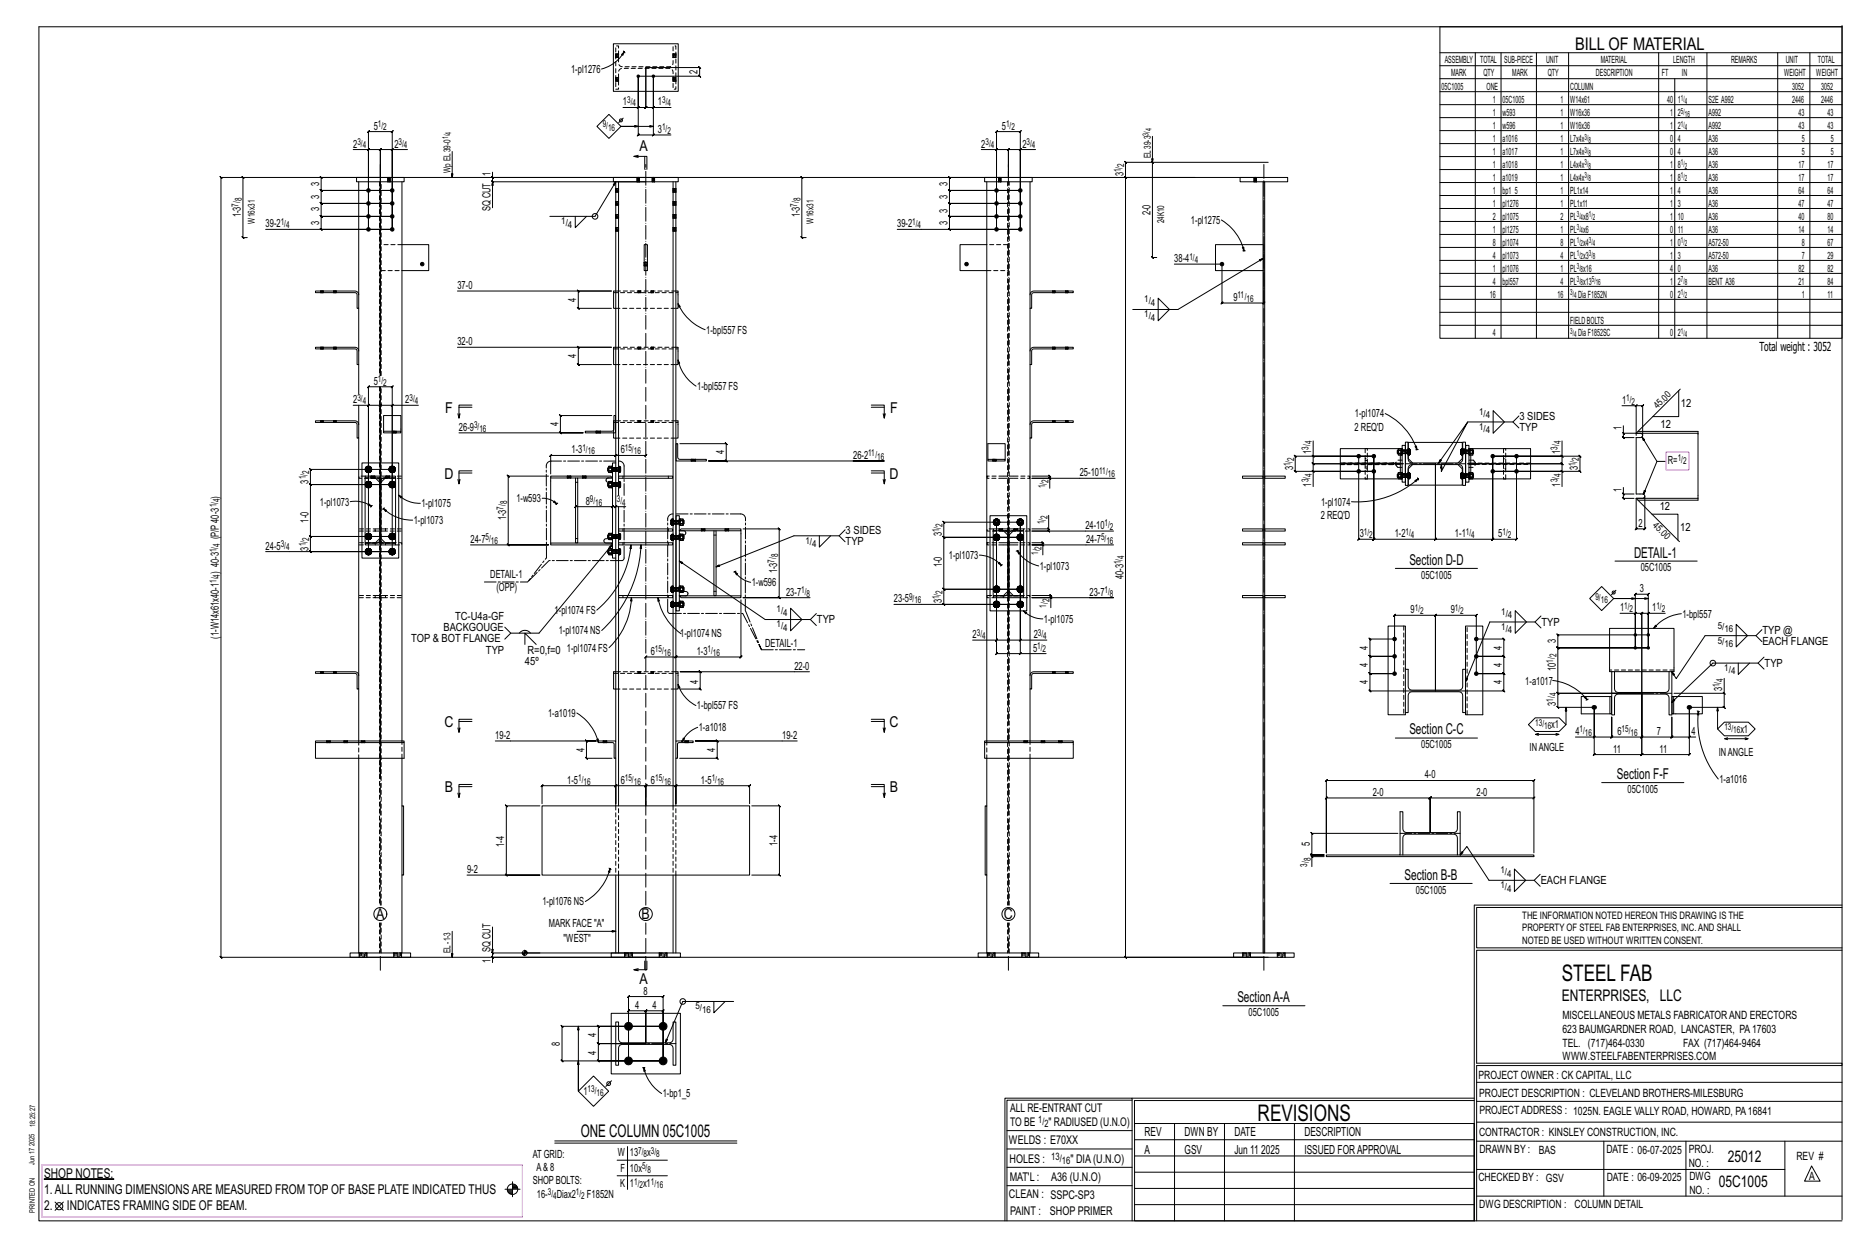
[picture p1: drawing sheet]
<svg xmlns="http://www.w3.org/2000/svg" width="914mm" height="610mm" viewBox="0 0 914 610" stroke-linecap="round" stroke-linejoin="round" font-family="sans-serif">
<defs><g id="words">
<g font-size="11.2">
<text x="764" y="480">STEEL FAB</text>
<text x="616" y="548">REVISIONS</text>
</g>
<g font-size="8.6">
<text x="771" y="24">BILL OF MATERIAL</text>
<text x="284" y="556">ONE COLUMN 05C1005</text>
</g>
<g font-size="7.9">
<text x="765" y="490">ENTERPRISES, LLC</text>
<text x="846" y="569">25012</text>
<text x="841" y="581">05C1005</text>
</g>
<g font-size="7.3">
<text x="313" y="74">A</text>
<text x="218" y="202">F</text>
<text x="436" y="202">F</text>
<text x="218" y="234">D</text>
<text x="435" y="234">D</text>
<text x="800" y="273">DETAIL-1</text>
<text x="690" y="276">Section D-D</text>
<text x="218" y="356">C</text>
<text x="435" y="356">C</text>
<text x="690" y="359">Section C-C</text>
<text x="791" y="381">Section F-F</text>
<text x="218" y="388">B</text>
<text x="436" y="388">B</text>
<text x="688" y="430">Section B-B</text>
<text x="184" y="450">A</text>
<text x="314" y="450">B</text>
<text x="491" y="450">C</text>
<text x="313" y="482">A</text>
<text x="606" y="490">SectionA-A</text>
</g>
<g font-size="6.6">
<text x="22" y="576">SHOP NOTES:</text>
<text x="22" y="584">1.ALL RUNNING DIMENSIONSARE MEASURED FROM TOP OF BASE PLATE INDICATED THUS</text>
<text x="22" y="592">2.</text>
<text x="33" y="592">INDICATES FRAMING SIDE OF BEAM.</text>
</g>
<g font-size="6.1">
<text x="861" y="172">Total weight : 3052</text>
<text x="560" y="556">REV</text>
<text x="580" y="556">DWN BY</text>
<text x="604" y="556">DATE</text>
<text x="639" y="556">DESCRIPTION</text>
<text x="560" y="564">A</text>
<text x="580" y="564">GSV</text>
<text x="604" y="564">Jun 11</text>
<text x="617" y="564">2025</text>
<text x="639" y="564">ISSUED FORAPPROVAL</text>
</g>
<g font-size="5.9">
<text x="494" y="560">WELDS : E70XX</text>
<text x="494" y="569">HOLES :</text>
<text x="524" y="569">&quot; DIA(U.N.O)</text>
<text x="494" y="578">MAT'L :</text>
<text x="515" y="578">A36 (U.N.O)</text>
<text x="494" y="586">CLEAN : SSPC-SP3</text>
<text x="495" y="595">PAINT :</text>
<text x="514" y="595">SHOP PRIMER</text>
</g>
<g font-size="5.8">
<text x="494" y="544">ALL RE-ENTRANT CUT</text>
<text x="494" y="551">TO BE</text>
<text x="513" y="551">&quot; RADIUSED (U.N.O)</text>
</g>
<g font-size="5.6">
<text x="765" y="499">MISCELLANEOUS METALS FABRICATORAND ERECTORS</text>
<text x="765" y="505">623 BAUMGARDNER ROAD, LANCASTER, PA17603</text>
<text x="765" y="512">TEL. (717)464-0330</text>
<text x="824" y="512">FAX (717)464-9464</text>
<text x="765" y="519">WWW.STEELFABENTERPRISES.COM</text>
<text x="724" y="528">PROJECT OWNER : CK CAPITAL, LLC</text>
<text x="724" y="537">PROJECT DESCRIPTION : CLEVELAND BROTHERS-MILESBURG</text>
<text x="724" y="545">PROJECTADDRESS : 1025N. EAGLE VALLY ROAD, HOWARD, PA16841</text>
<text x="724" y="556">CONTRACTOR : KINSLEY CONSTRUCTION, INC.</text>
<text x="724" y="564">DRAWN BY :</text>
<text x="753" y="564">BAS</text>
<text x="786" y="564">DATE : 06-07-2025</text>
<text x="827" y="564">PROJ.</text>
<text x="879" y="568">REV #</text>
<text x="827" y="571">NO. :</text>
<text x="724" y="578">CHECKED BY : GSV</text>
<text x="787" y="578">DATE : 06-09-2025</text>
<text x="827" y="578">DWG</text>
<text x="886" y="578">A</text>
<text x="827" y="584">NO. :</text>
<text x="724" y="591">DWG DESCRIPTION : COLUMN DETAIL</text>
</g>
<g font-size="5.5">
<text x="280" y="36">1-pl1276</text>
<text x="341" y="36" transform="rotate(-90 341 36)">2</text>
<text x="305" y="52">1</text>
<text x="322" y="52">1</text>
<text x="183" y="63">5</text>
<text x="322" y="65">3</text>
<text x="490" y="63">5</text>
<text x="173" y="72">2</text>
<text x="193" y="72">2</text>
<text x="480" y="72">2</text>
<text x="501" y="72">2</text>
<text x="240" y="86" transform="rotate(-90 240 86)">1</text>
<text x="550" y="86" transform="rotate(-90 550 86)">3</text>
<text x="156" y="91" transform="rotate(-90 156 91)">3</text>
<text x="464" y="91" transform="rotate(-90 464 91)">3</text>
<text x="156" y="97" transform="rotate(-90 156 97)">3</text>
<text x="464" y="97" transform="rotate(-90 464 97)">3</text>
<text x="118" y="106" transform="rotate(-90 118 106)">1-3</text>
<text x="156" y="103" transform="rotate(-90 156 103)">3</text>
<text x="240" y="103" transform="rotate(-90 240 103)">SQ CUT</text>
<text x="392" y="106" transform="rotate(-90 392 106)">1-3</text>
<text x="464" y="104" transform="rotate(-90 464 104)">3</text>
<text x="563" y="105" transform="rotate(-90 563 105)">2-0</text>
<text x="130" y="111">39-2</text>
<text x="156" y="110" transform="rotate(-90 156 110)">3</text>
<text x="439" y="111">39-2</text>
<text x="464" y="110" transform="rotate(-90 464 110)">3</text>
<text x="583" y="110">1-pl1275</text>
<text x="575" y="128">38-4</text>
<text x="224" y="141">37-0</text>
<text x="282" y="148" transform="rotate(-90 282 148)">4</text>
<text x="604" y="147">9</text>
<text x="346" y="163">1-bpl557 FS</text>
<text x="224" y="169">32-0</text>
<text x="282" y="175" transform="rotate(-90 282 175)">4</text>
<text x="183" y="188">5</text>
<text x="341" y="191">1-bpl557 FS</text>
<text x="173" y="197">2</text>
<text x="198" y="197">2</text>
<text x="794" y="198">1</text>
<text x="823" y="199">12</text>
<text x="273" y="209" transform="rotate(-90 273 209)">4</text>
<text x="663" y="204">1-pl1074</text>
<text x="744" y="205">3 SIDES</text>
<text x="813" y="209">12</text>
<text x="225" y="211">26-9</text>
<text x="663" y="211">2 REQ'D</text>
<text x="744" y="211">TYP</text>
<text x="794" y="210" transform="rotate(-90 794 210)">1</text>
<text x="280" y="222">1-3</text>
<text x="304" y="222">6</text>
<text x="355" y="222" transform="rotate(-90 355 222)">4</text>
<text x="418" y="225">26-2</text>
<text x="642" y="222" transform="rotate(-90 642 222)">1</text>
<text x="764" y="222" transform="rotate(-90 764 222)">1</text>
<text x="816" y="227">R=</text>
<text x="529" y="233">25-10</text>
<text x="633" y="230" transform="rotate(-90 633 230)">3</text>
<text x="772" y="230" transform="rotate(-90 772 230)">3</text>
<text x="151" y="237" transform="rotate(-90 151 237)">3</text>
<text x="642" y="238" transform="rotate(-90 642 238)">1</text>
<text x="764" y="238" transform="rotate(-90 764 238)">1</text>
<text x="107" y="244" transform="rotate(-90 107 244)">)</text>
<text x="253" y="246">1-w593</text>
<text x="794" y="241" transform="rotate(-90 794 241)">1</text>
<text x="157" y="247">1-pl1073</text>
<text x="206" y="248">1-pl1075</text>
<text x="287" y="247">8</text>
<text x="647" y="247">1-pl1074</text>
<text x="812" y="250">12</text>
<text x="151" y="256" transform="rotate(-90 151 256)">1-0</text>
<text x="203" y="256">1-pl1073</text>
<text x="248" y="255" transform="rotate(-90 248 255)">1-3</text>
<text x="647" y="254">2 REQ'D</text>
<text x="802" y="258">2</text>
<text x="107" y="264" transform="rotate(-90 107 264)">(P/P40-3</text>
<text x="414" y="261">3 SIDES</text>
<text x="461" y="262" transform="rotate(-90 461 262)">3</text>
<text x="531" y="259">24-10</text>
<text x="666" y="263">3</text>
<text x="683" y="263">1-2</text>
<text x="712" y="263">1-1</text>
<text x="733" y="263">5</text>
<text x="822" y="260">12</text>
<text x="130" y="269">24-5</text>
<text x="151" y="269" transform="rotate(-90 151 269)">3</text>
<text x="230" y="266">24-7</text>
<text x="414" y="267">TYP</text>
<text x="532" y="266">24-7</text>
<text x="465" y="273">1-pl1073</text>
<text x="107" y="281" transform="rotate(-90 107 281)">) 40-3</text>
<text x="380" y="281" transform="rotate(-90 380 281)">1-3</text>
<text x="461" y="278" transform="rotate(-90 461 278)">1-0</text>
<text x="509" y="279">1-pl1073</text>
<text x="803" y="279">05C1005</text>
<text x="240" y="283">DETAIL-1</text>
<text x="368" y="287">1-w596</text>
<text x="550" y="283" transform="rotate(-90 550 283)">40-3</text>
<text x="696" y="283">05C1005</text>
<text x="243" y="289">(OPP)</text>
<text x="385" y="291">23-7</text>
<text x="533" y="291">23-7</text>
<text x="803" y="290">3</text>
<text x="438" y="295">23-5</text>
<text x="461" y="295" transform="rotate(-90 461 295)">3</text>
<text x="793" y="299">1</text>
<text x="809" y="299">1</text>
<text x="223" y="303">TC-U4a-GF</text>
<text x="272" y="300">1-pl1074 FS</text>
<text x="400" y="305">TYP</text>
<text x="511" y="305">1-pl1075</text>
<text x="690" y="300">9</text>
<text x="710" y="300">9</text>
<text x="824" y="302">1-bpl557</text>
<text x="217" y="309">BACKGOUGE</text>
<text x="274" y="310">1-pl1074 NS</text>
<text x="333" y="312">1-pl1074 NS</text>
<text x="755" y="306">TYP</text>
<text x="863" y="310">TYP @</text>
<text x="107" y="313" transform="rotate(-90 107 313)">(1-W14x61x40-1</text>
<text x="201" y="314">TOP &amp; BOT FLANGE</text>
<text x="375" y="317">DETAIL-1</text>
<text x="476" y="312">2</text>
<text x="506" y="312">2</text>
<text x="670" y="318" transform="rotate(-90 670 318)">4</text>
<text x="735" y="318" transform="rotate(-90 735 318)">4</text>
<text x="762" y="315" transform="rotate(-90 762 315)">3</text>
<text x="863" y="316">EACH FLANGE</text>
<text x="238" y="320">TYP</text>
<text x="258" y="320">R=0,f=0</text>
<text x="277" y="319">1-pl1074 FS</text>
<text x="319" y="320">6</text>
<text x="341" y="320">1-3</text>
<text x="506" y="319">5</text>
<text x="257" y="325">45º</text>
<text x="389" y="328">22-0</text>
<text x="670" y="326" transform="rotate(-90 670 326)">4</text>
<text x="735" y="326" transform="rotate(-90 735 326)">4</text>
<text x="762" y="328" transform="rotate(-90 762 328)">10</text>
<text x="864" y="326">TYP</text>
<text x="342" y="334" transform="rotate(-90 342 334)">4</text>
<text x="670" y="335" transform="rotate(-90 670 335)">4</text>
<text x="735" y="335" transform="rotate(-90 735 335)">4</text>
<text x="747" y="335">1-a1017</text>
<text x="843" y="338" transform="rotate(-90 843 338)">3</text>
<text x="341" y="347">1-bpl557 FS</text>
<text x="762" y="345" transform="rotate(-90 762 345)">3</text>
<text x="268" y="351">1-a1019</text>
<text x="342" y="358">1-a1018</text>
<text x="759" y="356">x1</text>
<text x="771" y="360">4</text>
<text x="792" y="360">6</text>
<text x="811" y="360">7</text>
<text x="828" y="360">4</text>
<text x="852" y="358">x1</text>
<text x="242" y="362">19-2</text>
<text x="383" y="362">19-2</text>
<text x="286" y="368" transform="rotate(-90 286 368)">4</text>
<text x="350" y="368" transform="rotate(-90 350 368)">4</text>
<text x="696" y="366">05C1005</text>
<text x="749" y="368">INANGLE</text>
<text x="790" y="368">11</text>
<text x="812" y="368">11</text>
<text x="841" y="370">INANGLE</text>
<text x="278" y="383">1-5</text>
<text x="304" y="383">6</text>
<text x="319" y="383">6</text>
<text x="343" y="383">1-5</text>
<text x="697" y="381">4-0</text>
<text x="842" y="383">1-a1016</text>
<text x="672" y="389">2-0</text>
<text x="723" y="389">2-0</text>
<text x="797" y="388">05C1005</text>
<text x="381" y="414" transform="rotate(-90 381 414)">1-4</text>
<text x="247" y="414" transform="rotate(-90 247 414)">1-4</text>
<text x="641" y="414" transform="rotate(-90 641 414)">5</text>
<text x="229" y="427">9-2</text>
<text x="693" y="437">05C1005</text>
<text x="754" y="432">EACH FLANGE</text>
<text x="265" y="443">1-pl1076 NS</text>
<text x="269" y="454">MARK FACE &quot;A&quot;</text>
<text x="276" y="461">&quot;WEST&quot;</text>
<text x="240" y="466" transform="rotate(-90 240 466)">SQ CUT</text>
<text x="240" y="471" transform="rotate(-90 240 471)">1</text>
<text x="315" y="487">8</text>
<text x="311" y="494">4</text>
<text x="319" y="494">4</text>
<text x="611" y="497">05C1005</text>
<text x="292" y="507" transform="rotate(-90 292 507)">4</text>
<text x="274" y="512" transform="rotate(-90 274 512)">8</text>
<text x="292" y="516" transform="rotate(-90 292 516)">4</text>
<text x="286" y="536">1</text>
<text x="324" y="537">1-bp1_5</text>
<text x="261" y="566">AT GRID:</text>
<text x="303" y="566">W</text>
<text x="308" y="566">13</text>
<text x="317" y="566">x</text>
<text x="263" y="573">A&amp; 8</text>
<text x="304" y="573">F</text>
<text x="308" y="573">10x</text>
<text x="261" y="579">SHOPBOLTS:</text>
<text x="304" y="581">K</text>
<text x="308" y="581">1</text>
<text x="315" y="581">x1</text>
<text x="263" y="586">16-</text>
<text x="273" y="586">Diax2</text>
<text x="287" y="586">F1852N</text>
</g>
<g font-size="5">
<text x="745" y="450">THE INFORMATION NOTED HEREON THIS DRAWING IS THE</text>
<text x="745" y="456">PROPERTY OF STEEL FAB ENTERPRISES, INC.AND SHALL</text>
<text x="745" y="462">NOTED BE USED WITHOUT WRITTEN CONSENT.</text>
<text x="508" y="550">1/</text>
<text x="511" y="551">2</text>
<text x="515" y="568">13/</text>
<text x="520" y="570">16</text>
</g>
<g font-size="4.9">
<text x="707" y="31">ASSEMBLY</text>
<text x="725" y="31">TOTAL</text>
<text x="736" y="31">SUB-PIECE</text>
<text x="757" y="31">UNIT</text>
<text x="784" y="31">MATERIAL</text>
<text x="819" y="31">LENGTH</text>
<text x="847" y="31">REMARKS</text>
<text x="874" y="31">UNIT</text>
<text x="890" y="31">TOTAL</text>
<text x="710" y="37">MARK</text>
<text x="726" y="37">QTY</text>
<text x="740" y="37">MARK</text>
<text x="758" y="37">QTY</text>
<text x="781" y="37">DESCRIPTION</text>
<text x="814" y="37">FT</text>
<text x="823" y="37">IN</text>
<text x="873" y="37">WEIGHT</text>
<text x="889" y="37">WEIGHT</text>
<text x="706" y="44">05C1005</text>
<text x="728" y="44">ONE</text>
<text x="769" y="44">COLUMN</text>
<text x="877" y="44">3052</text>
<text x="891" y="44">3052</text>
<text x="731" y="50">1</text>
<text x="736" y="50">05C1005</text>
<text x="764" y="50">1</text>
<text x="769" y="50">W14x61</text>
<text x="816" y="50">40</text>
<text x="821" y="50">1</text>
<text x="836" y="50">S2E A992</text>
<text x="877" y="50">2446</text>
<text x="891" y="50">2446</text>
<text x="731" y="57">1</text>
<text x="736" y="57">w593</text>
<text x="764" y="57">1</text>
<text x="769" y="57">W16x36</text>
<text x="818" y="57">1</text>
<text x="821" y="57">2</text>
<text x="836" y="57">A992</text>
<text x="880" y="57">43</text>
<text x="895" y="57">43</text>
<text x="731" y="63">1</text>
<text x="736" y="63">w596</text>
<text x="764" y="63">1</text>
<text x="769" y="63">W16x36</text>
<text x="818" y="63">1</text>
<text x="821" y="63">2</text>
<text x="836" y="63">A992</text>
<text x="880" y="63">43</text>
<text x="895" y="63">43</text>
<text x="731" y="69">1</text>
<text x="736" y="69">a1016</text>
<text x="764" y="69">1</text>
<text x="769" y="69">L7x4x</text>
<text x="818" y="69">0</text>
<text x="821" y="69">4</text>
<text x="836" y="69">A36</text>
<text x="882" y="69">5</text>
<text x="896" y="69">5</text>
<text x="731" y="76">1</text>
<text x="736" y="76">a1017</text>
<text x="764" y="76">1</text>
<text x="769" y="76">L7x4x</text>
<text x="818" y="76">0</text>
<text x="821" y="76">4</text>
<text x="836" y="76">A36</text>
<text x="882" y="76">5</text>
<text x="896" y="76">5</text>
<text x="731" y="82">1</text>
<text x="736" y="82">a1018</text>
<text x="764" y="82">1</text>
<text x="769" y="82">L4x4x</text>
<text x="818" y="82">1</text>
<text x="821" y="82">8</text>
<text x="836" y="82">A36</text>
<text x="880" y="82">17</text>
<text x="895" y="82">17</text>
<text x="731" y="88">1</text>
<text x="736" y="88">a1019</text>
<text x="764" y="88">1</text>
<text x="769" y="88">L4x4x</text>
<text x="818" y="88">1</text>
<text x="821" y="88">8</text>
<text x="836" y="88">A36</text>
<text x="880" y="88">17</text>
<text x="895" y="88">17</text>
<text x="731" y="95">1</text>
<text x="736" y="95">bp1_5</text>
<text x="764" y="95">1</text>
<text x="769" y="95">PL1x14</text>
<text x="818" y="95">1</text>
<text x="821" y="95">4</text>
<text x="836" y="95">A36</text>
<text x="880" y="95">64</text>
<text x="895" y="95">64</text>
<text x="731" y="101">1</text>
<text x="736" y="101">pl1276</text>
<text x="764" y="101">1</text>
<text x="769" y="101">PL1x11</text>
<text x="818" y="101">1</text>
<text x="821" y="101">3</text>
<text x="836" y="101">A36</text>
<text x="880" y="101">47</text>
<text x="895" y="101">47</text>
<text x="731" y="107">2</text>
<text x="736" y="107">pl1075</text>
<text x="764" y="107">2</text>
<text x="769" y="107">PL x8</text>
<text x="818" y="107">1</text>
<text x="821" y="107">10</text>
<text x="836" y="107">A36</text>
<text x="880" y="107">40</text>
<text x="895" y="107">80</text>
<text x="731" y="114">1</text>
<text x="736" y="114">pl1275</text>
<text x="764" y="114">1</text>
<text x="769" y="114">PL x6</text>
<text x="818" y="114">0</text>
<text x="821" y="114">11</text>
<text x="836" y="114">A36</text>
<text x="880" y="114">14</text>
<text x="895" y="114">14</text>
<text x="731" y="120">8</text>
<text x="736" y="120">pl1074</text>
<text x="764" y="120">8</text>
<text x="769" y="120">PL x4</text>
<text x="818" y="120">1</text>
<text x="821" y="120">0</text>
<text x="836" y="120">A572-50</text>
<text x="882" y="120">8</text>
<text x="895" y="120">67</text>
<text x="731" y="127">4</text>
<text x="736" y="127">pl1073</text>
<text x="764" y="127">4</text>
<text x="769" y="127">PL x3</text>
<text x="818" y="127">1</text>
<text x="821" y="127">3</text>
<text x="836" y="127">A572-50</text>
<text x="882" y="127">7</text>
<text x="895" y="127">29</text>
<text x="731" y="133">1</text>
<text x="736" y="133">pl1076</text>
<text x="764" y="133">1</text>
<text x="769" y="133">PL x16</text>
<text x="818" y="133">4</text>
<text x="821" y="133">0</text>
<text x="836" y="133">A36</text>
<text x="880" y="133">82</text>
<text x="895" y="133">82</text>
<text x="731" y="139">4</text>
<text x="736" y="139">bpl557</text>
<text x="764" y="139">4</text>
<text x="769" y="139">PL x13</text>
<text x="818" y="139">1</text>
<text x="821" y="139">2</text>
<text x="836" y="139">BENT A36</text>
<text x="880" y="139">21</text>
<text x="895" y="139">84</text>
<text x="729" y="146">16</text>
<text x="762" y="146">16</text>
<text x="772" y="146">DiaF1852N</text>
<text x="818" y="146">0</text>
<text x="821" y="146">2</text>
<text x="882" y="146">1</text>
<text x="895" y="146">11</text>
<text x="769" y="158">FIELDBOLTS</text>
<text x="731" y="165">4</text>
<text x="772" y="165">DiaF1852SC</text>
<text x="818" y="165">0</text>
<text x="821" y="165">2</text>
</g>
<g font-size="4.7">
<text x="307" y="50">3/</text>
<text x="310" y="52">4</text>
<text x="324" y="50">3/</text>
<text x="327" y="52">4</text>
<text x="185" y="62">1/</text>
<text x="188" y="64">2</text>
<text x="295" y="62">9/</text>
<text x="298" y="64">16</text>
<text x="324" y="64">1/</text>
<text x="327" y="65">2</text>
<text x="492" y="62">1/</text>
<text x="495" y="64">2</text>
<text x="175" y="71">3/</text>
<text x="195" y="71">3/</text>
<text x="482" y="71">3/</text>
<text x="503" y="71">3/</text>
<text x="178" y="73">4</text>
<text x="198" y="73">4</text>
<text x="485" y="73">4</text>
<text x="505" y="73">4</text>
<text x="563" y="77" transform="rotate(-90 563 77)">EL39-3</text>
<text x="550" y="82" transform="rotate(-90 550 82)">2</text>
<text x="221" y="85" transform="rotate(-90 221 85)">Wp EL39-0</text>
<text x="549" y="84" transform="rotate(-90 549 84)">1/</text>
<text x="117" y="101" transform="rotate(-90 117 101)">7/</text>
<text x="118" y="98" transform="rotate(-90 118 98)">8</text>
<text x="390" y="101" transform="rotate(-90 390 101)">7/</text>
<text x="392" y="98" transform="rotate(-90 392 98)">8</text>
<text x="125" y="109" transform="rotate(-90 125 109)">W16x31</text>
<text x="137" y="110">1/</text>
<text x="140" y="112">4</text>
<text x="275" y="110">1/</text>
<text x="278" y="111">4</text>
<text x="398" y="109" transform="rotate(-90 398 109)">W16x31</text>
<text x="447" y="110">1/</text>
<text x="449" y="112">4</text>
<text x="570" y="109" transform="rotate(-90 570 109)">24K10</text>
<text x="582" y="127">1/</text>
<text x="585" y="129">4</text>
<text x="560" y="148">1/</text>
<text x="563" y="150">4</text>
<text x="606" y="146">11/</text>
<text x="610" y="148">16</text>
<text x="560" y="155">1/</text>
<text x="563" y="157">4</text>
<text x="185" y="187">1/</text>
<text x="188" y="189">2</text>
<text x="175" y="196">3/</text>
<text x="178" y="198">4</text>
<text x="200" y="196">3/</text>
<text x="203" y="198">4</text>
<text x="796" y="196">1/</text>
<text x="799" y="198">2</text>
<text x="724" y="203">1/</text>
<text x="811" y="200" transform="rotate(-45 811 200)">45.0</text>
<text x="232" y="210">3/</text>
<text x="727" y="205">4</text>
<text x="235" y="211">16</text>
<text x="724" y="210">1/</text>
<text x="727" y="212">4</text>
<text x="285" y="221">1/</text>
<text x="306" y="221">15/</text>
<text x="641" y="220" transform="rotate(-90 641 220)">3/</text>
<text x="642" y="217" transform="rotate(-90 642 217)">4</text>
<text x="762" y="220" transform="rotate(-90 762 220)">3/</text>
<text x="764" y="217" transform="rotate(-90 764 217)">4</text>
<text x="288" y="222">16</text>
<text x="310" y="222">16</text>
<text x="425" y="223">11/</text>
<text x="429" y="225">16</text>
<text x="633" y="225" transform="rotate(-90 633 225)">2</text>
<text x="773" y="225" transform="rotate(-90 773 225)">2</text>
<text x="821" y="226">1/</text>
<text x="824" y="227">2</text>
<text x="151" y="232" transform="rotate(-90 151 232)">2</text>
<text x="538" y="232">11/</text>
<text x="542" y="233">16</text>
<text x="632" y="228" transform="rotate(-90 632 228)">1/</text>
<text x="642" y="233" transform="rotate(-90 642 233)">4</text>
<text x="764" y="233" transform="rotate(-90 764 233)">4</text>
<text x="771" y="228" transform="rotate(-90 771 228)">1/</text>
<text x="150" y="235" transform="rotate(-90 150 235)">1/</text>
<text x="512" y="239" transform="rotate(-90 512 239)">1/</text>
<text x="513" y="236" transform="rotate(-90 513 236)">2</text>
<text x="641" y="236" transform="rotate(-90 641 236)">3/</text>
<text x="762" y="236" transform="rotate(-90 762 236)">3/</text>
<text x="108" y="246" transform="rotate(-90 108 246)">4</text>
<text x="289" y="246">9/</text>
<text x="302" y="246">3/</text>
<text x="106" y="248" transform="rotate(-90 106 248)">1/</text>
<text x="247" y="249" transform="rotate(-90 247 249)">7/</text>
<text x="248" y="247" transform="rotate(-90 248 247)">8</text>
<text x="291" y="247">16</text>
<text x="305" y="247">4</text>
<text x="461" y="258" transform="rotate(-90 461 258)">2</text>
<text x="511" y="256" transform="rotate(-90 511 256)">1/</text>
<text x="513" y="254" transform="rotate(-90 513 254)">2</text>
<text x="541" y="258">1/</text>
<text x="809" y="257" transform="rotate(45 809 257)">45.0</text>
<text x="460" y="260" transform="rotate(-90 460 260)">1/</text>
<text x="543" y="259">2</text>
<text x="668" y="262">1/</text>
<text x="670" y="263">2</text>
<text x="688" y="262">1/</text>
<text x="691" y="263">4</text>
<text x="718" y="262">1/</text>
<text x="720" y="263">4</text>
<text x="735" y="262">1/</text>
<text x="738" y="263">2</text>
<text x="108" y="268" transform="rotate(-90 108 268)">4</text>
<text x="137" y="268">3/</text>
<text x="140" y="269">4</text>
<text x="150" y="267" transform="rotate(-90 150 267)">1/</text>
<text x="151" y="265" transform="rotate(-90 151 265)">2</text>
<text x="238" y="264">5/</text>
<text x="240" y="266">16</text>
<text x="394" y="266">1/</text>
<text x="398" y="268">4</text>
<text x="510" y="269" transform="rotate(-90 510 269)">2</text>
<text x="539" y="264">5/</text>
<text x="542" y="266">16</text>
<text x="106" y="270" transform="rotate(-90 106 270)">1/</text>
<text x="379" y="275" transform="rotate(-90 379 275)">7/</text>
<text x="381" y="273" transform="rotate(-90 381 273)">8</text>
<text x="508" y="271" transform="rotate(-90 508 271)">1/</text>
<text x="550" y="273" transform="rotate(-90 550 273)">4</text>
<text x="549" y="276" transform="rotate(-90 549 276)">1/</text>
<text x="106" y="285" transform="rotate(-90 106 285)">1/</text>
<text x="108" y="283" transform="rotate(-90 108 283)">4</text>
<text x="392" y="290">1/</text>
<text x="395" y="292">8</text>
<text x="445" y="293">9/</text>
<text x="460" y="293" transform="rotate(-90 460 293)">1/</text>
<text x="461" y="291" transform="rotate(-90 461 291)">2</text>
<text x="541" y="290">1/</text>
<text x="543" y="292">8</text>
<text x="781" y="293">9/</text>
<text x="380" y="300">1/</text>
<text x="448" y="295">16</text>
<text x="512" y="297" transform="rotate(-90 512 297)">1/</text>
<text x="514" y="295" transform="rotate(-90 514 295)">2</text>
<text x="693" y="299">1/</text>
<text x="712" y="299">1/</text>
<text x="784" y="295">16</text>
<text x="795" y="298">1/</text>
<text x="798" y="299">2</text>
<text x="811" y="298">1/</text>
<text x="813" y="299">2</text>
<text x="383" y="301">4</text>
<text x="695" y="300">2</text>
<text x="715" y="300">2</text>
<text x="735" y="301">1/</text>
<text x="738" y="302">4</text>
<text x="380" y="307">1/</text>
<text x="383" y="309">4</text>
<text x="478" y="311">3/</text>
<text x="508" y="311">3/</text>
<text x="735" y="308">1/</text>
<text x="738" y="310">4</text>
<text x="841" y="308">5/</text>
<text x="844" y="309">16</text>
<text x="481" y="313">4</text>
<text x="508" y="318">1/</text>
<text x="511" y="313">4</text>
<text x="841" y="315">5/</text>
<text x="844" y="316">16</text>
<text x="321" y="319">15/</text>
<text x="325" y="321">16</text>
<text x="346" y="319">1/</text>
<text x="349" y="321">16</text>
<text x="510" y="319">2</text>
<text x="762" y="322" transform="rotate(-90 762 322)">2</text>
<text x="760" y="324" transform="rotate(-90 760 324)">1/</text>
<text x="844" y="328">1/</text>
<text x="847" y="330">4</text>
<text x="843" y="334" transform="rotate(-90 843 334)">4</text>
<text x="762" y="341" transform="rotate(-90 762 341)">4</text>
<text x="842" y="336" transform="rotate(-90 842 336)">1/</text>
<text x="760" y="343" transform="rotate(-90 760 343)">1/</text>
<text x="752" y="355">13/</text>
<text x="756" y="357">16</text>
<text x="773" y="358">1/</text>
<text x="794" y="358">15/</text>
<text x="844" y="357">13/</text>
<text x="848" y="359">16</text>
<text x="776" y="360">16</text>
<text x="798" y="360">16</text>
<text x="283" y="382">1/</text>
<text x="286" y="384">16</text>
<text x="306" y="382">15/</text>
<text x="310" y="384">16</text>
<text x="321" y="382">15/</text>
<text x="325" y="384">16</text>
<text x="348" y="382">1/</text>
<text x="351" y="384">16</text>
<text x="640" y="424" transform="rotate(-90 640 424)">3/</text>
<text x="642" y="421" transform="rotate(-90 642 421)">8</text>
<text x="734" y="427">1/</text>
<text x="738" y="429">4</text>
<text x="734" y="435">1/</text>
<text x="738" y="436">4</text>
<text x="221" y="466" transform="rotate(-90 221 466)">EL-1-3</text>
<text x="340" y="494">5/</text>
<text x="344" y="495">16</text>
<text x="288" y="534">13/</text>
<text x="292" y="536">16</text>
<text x="312" y="564">7/</text>
<text x="315" y="566">8</text>
<text x="319" y="564">3/</text>
<text x="321" y="566">8</text>
<text x="314" y="572">5/</text>
<text x="317" y="574">8</text>
<text x="310" y="580">1/</text>
<text x="313" y="581">2</text>
<text x="319" y="580">1/</text>
<text x="321" y="581">16</text>
<text x="268" y="585">3/</text>
<text x="271" y="586">4</text>
<text x="282" y="585">1/</text>
<text x="285" y="586">2</text>
</g>
<g font-size="4.2">
<text x="823" y="49">1/</text>
<text x="825" y="51">4</text>
<text x="823" y="56">5/</text>
<text x="825" y="57">16</text>
<text x="823" y="62">1/</text>
<text x="825" y="63">4</text>
<text x="776" y="68">3/</text>
<text x="778" y="70">8</text>
<text x="776" y="75">3/</text>
<text x="778" y="76">8</text>
<text x="776" y="81">3/</text>
<text x="778" y="82">8</text>
<text x="823" y="81">1/</text>
<text x="825" y="82">2</text>
<text x="776" y="87">3/</text>
<text x="778" y="89">8</text>
<text x="823" y="87">1/</text>
<text x="825" y="89">2</text>
<text x="772" y="106">3/</text>
<text x="774" y="108">4</text>
<text x="778" y="106">1/</text>
<text x="780" y="108">2</text>
<text x="772" y="113">3/</text>
<text x="772" y="119">1/</text>
<text x="774" y="114">4</text>
<text x="778" y="119">3/</text>
<text x="823" y="119">1/</text>
<text x="772" y="125">1/</text>
<text x="774" y="121">2</text>
<text x="778" y="125">3/</text>
<text x="780" y="121">4</text>
<text x="825" y="121">2</text>
<text x="772" y="132">3/</text>
<text x="774" y="127">2</text>
<text x="780" y="127">8</text>
<text x="774" y="133">8</text>
<text x="772" y="138">3/</text>
<text x="774" y="140">8</text>
<text x="779" y="138">5/</text>
<text x="781" y="140">16</text>
<text x="823" y="138">7/</text>
<text x="825" y="140">8</text>
<text x="769" y="144">3/</text>
<text x="770" y="146">4</text>
<text x="823" y="144">1/</text>
<text x="825" y="146">2</text>
<text x="769" y="164">3/</text>
<text x="770" y="165">4</text>
<text x="823" y="164">1/</text>
<text x="825" y="165">4</text>
</g>
<g font-size="4">
<text x="221" y="66" transform="rotate(-90 221 66)">4</text>
<text x="564" y="64" transform="rotate(-90 564 64)">4</text>
<text x="219" y="68" transform="rotate(-90 219 68)">1/</text>
<text x="562" y="66" transform="rotate(-90 562 66)">3/</text>
</g>
<g font-size="3.7">
<text x="17" y="551" transform="rotate(-90 17 551)">18:25:27</text>
<text x="17" y="561" transform="rotate(-90 17 561)">2025</text>
<text x="17" y="570" transform="rotate(-90 17 570)">Jun 17</text>
<text x="17" y="593" transform="rotate(-90 17 593)">PRINTED ON</text>
</g>
</g></defs>
<g fill="#000" stroke="#000" stroke-width=".49">
<path d="M22 577h34z"/>
<circle cx="312" cy="37" r=".6"/>
<circle cx="320" cy="37" r=".6"/>
<circle cx="180" cy="100" r=".9"/>
<circle cx="180" cy="93" r=".9"/>
<circle cx="192" cy="93" r=".9"/>
<circle cx="192" cy="100" r=".9"/>
<circle cx="488" cy="93" r=".9"/>
<circle cx="488" cy="100" r=".9"/>
<circle cx="499" cy="93" r=".9"/>
<circle cx="499" cy="100" r=".9"/>
<circle cx="180" cy="106" r=".9"/>
<circle cx="180" cy="112" r=".9"/>
<circle cx="192" cy="106" r=".9"/>
<circle cx="192" cy="112" r=".9"/>
<circle cx="488" cy="112" r=".9"/>
<circle cx="488" cy="106" r=".9"/>
<circle cx="499" cy="106" r=".9"/>
<circle cx="499" cy="112" r=".9"/>
<circle cx="207" cy="129" r=".9"/>
<circle cx="473" cy="129" r=".9"/>
<circle cx="598" cy="129" r=".9"/>
<circle cx="665" cy="223" r=".9"/>
<circle cx="665" cy="231" r=".9"/>
<circle cx="672" cy="223" r=".9"/>
<circle cx="672" cy="231" r=".9"/>
<circle cx="731" cy="223" r=".9"/>
<circle cx="731" cy="231" r=".9"/>
<circle cx="742" cy="223" r=".9"/>
<circle cx="742" cy="231" r=".9"/>
<circle cx="683" cy="313" r=".9"/>
<circle cx="723" cy="313" r=".9"/>
<circle cx="800" cy="317" r=".6"/>
<circle cx="800" cy="311" r=".6"/>
<circle cx="807" cy="317" r=".6"/>
<circle cx="807" cy="311" r=".6"/>
<circle cx="683" cy="330" r=".9"/>
<circle cx="683" cy="321" r=".9"/>
<circle cx="723" cy="321" r=".9"/>
<circle cx="723" cy="330" r=".9"/>
<circle cx="780" cy="346" r="1"/>
<circle cx="827" cy="346" r="1"/>
<circle cx="308" cy="502" r="1.9"/>
<circle cx="308" cy="519" r="1.9"/>
<circle cx="325" cy="519" r="1.9"/>
<circle cx="325" cy="502" r="1.9"/>
</g>
<g fill="none" stroke="#000" stroke-width=".49">
<path d="M705 13v153h197v-153h-883v584h883M902 13v584M300 21h32v24h-32zM301 38h.1M301 40h.1M301 26h.1M301 28h.1M303 38h.1M303 40h.1M303 26h.1M303 28h.1M304 27l2-2-1 2z"/>
<path d="M305 25h1M306 25a18 18 0 0 1-12 9M306 25v1M316 33h26l1 1-1-1v4l1 1-1-1h-30M316 33v20l1-1-1 1h4M316 33v20l1-1-1 1h-4M329 38h.1M329 40h.1M329 26h.1M329 28h.1M331 38h.1M331 40h.1"/>
<path d="M331 26h.1M331 28h.1M705 26h197M705 32h197M705 39h197M722 26v140M735 26v140M752 26v140M768 26v140M812 26v140M820 39v127M836 26v140"/>
<path d="M870 26v140M886 26v140M305 53h7v-16v29v1l1-1h-1h8M305 58l-2 2M313 52l-1 1zM320 53v-1l-1 1zM328 53h-8v-16v29h8M705 45h197M705 51h197M705 58h197M173 73h7v39v-48v1l1-1h-1h12v1l1-1h-1v48v-39h7M180 73h1l-1 1z"/>
<path d="M180 73h6v1l1-1h-1v111v-111v1l1-1h-1h6M192 73h1l-1 1zM221 74v13M292 62l6-6 6 6-6 6zM312 77h-2h7v6M312 62h-8h16M312 76l-2 1M316 77v6M320 66l-1 1zM480 73h8v39v-48l-1 1 1-1h11v1l1-1h-1v48v-39h8M488 73l-1 1 1-1zM488 73h6l-1 1 1-1v14"/>
<path d="M499 74l1-1zM499 73h-5l-1 1 1-1v14M564 79l1 1zM564 67v59v-1l1 1h-1h2M621 79h-70h-1l1 1v-1v8M705 64h197M705 70h197M705 77h197M118 86l1 1zM119 87v29h-1l1 1v-1h2M175 87h23v2h-23zM176 89v55"/>
<path d="M186 87h-29v-1l1 1h-1v6l1 1-1-1h35h-35l1 1-1-1v7v-1l1 1h-1h35h-35v-1l1 1h-1v6v-1l1 1h-1h35h-35v-1l1 1h-1v6l1 1-1-1h35h-62M190 87h.1M190 89h.1M191 87h.1M191 89h.1M197 89v274M241 86l1 1zM241 84v3h75M241 87v2v-1l1 1h-1h75M241 89v13M300 87h32v2h-32zM301 92h.1"/>
<path d="M301 94h.1M301 99h.1M303 89v153M303 92h.1M303 94h.1M303 99h.1M312 87h.1M312 89h.1M313 87h.1M313 89h.1M319 87h.1M319 89h.1"/>
<path d="M320 87h.1M320 89h.1M329 92h.1M329 94h.1M329 99h.1M329 89v305M331 89v274M331 92h.1M331 94h.1M331 99h.1M392 86l1 1zM393 87v29h-1l1 1v-1h2"/>
<path d="M482 87h23v2h-23zM483 89v274M489 87h.1M489 89h.1M490 87h.1M490 89h.1M494 87h-29l-1-1 1 1v6h-1l1 1v-1h34h-34h-1l1 1v-1v7l-1-1 1 1h34h-34l-1-1 1 1v6l-1-1 1 1h34h-34l-1-1 1 1v6h-1l1 1v-1h34h-60M504 89v55M550 86l1 1zM585 87h-34l-1-1 1 1v381h-1l1 1v-1h70M607 87h23v2h-23zM614 87h.1"/>
<path d="M614 89h.1M615 87h.1M615 89h.1M618 89h1v377h-1zM619 87h-511v-1l1 1h-1v381l1 1-1-1h511M705 83h197M705 89h197M705 96h197M197 120h13v12h-13M269 106h22l10-17v2l-1-1 1-1v274M282 106v5l5-5M301 100h.1"/>
<path d="M301 105h.1M301 107h.1M301 111h.1M301 113h.1M303 100h.1M303 105h.1M303 107h.1M303 111h.1M303 113h.1M315 120h2v12h-2zM329 100h.1M329 105h.1"/>
<path d="M329 107h.1M329 111h.1M329 113h.1M331 100h.1M331 105h.1M331 107h.1M331 111h.1M331 113h.1M483 120h-13v12h13M598 108a24 24 0 0 1 11 15M618 120h-23v12h23M619 120v28l-1 1 1-1h-21h1l-1 1v-1v-19h-23"/>
<path d="M705 102h197M705 108h197M705 115h197M315 128h.1M315 130h.1M317 128h.1M317 130h.1M608 121h1v2zM608 123h1M609 123h1M618 127l-41 24h-23M705 121h197"/>
<path d="M705 127h197M705 134h197M154 142h20l2 2v7h-1v-7l-1-1h-20zM157 142h.1M157 143h.1M158 142h.1M158 143h.1M163 142h.1M163 143h.1M165 142h.1M165 143h.1M176 151v21"/>
<path d="M224 142h75h-16l1 1-1-1v9v-1l1 1h-1h16M301 142h-1v9h1M312 142h.1M312 143h.1M314 142h.1M314 143h.1M319 142h.1M319 143h.1M320 142h.1M320 143h.1M331 142h1v9h-1M332 149l1 1h-1z"/>
<path d="M332 149a24 24 0 0 0 13 12M504 151v21M505 143l1-1h19v1h-19l-1 1v7h-1v-7zM515 142h.1M515 143h.1M516 142h.1M516 143h.1M522 142h.1M522 143h.1M523 142h.1M523 143h.1M567 146l5 5-5 6z"/>
<path d="M705 140h197M705 146h197M705 153h197M705 159h197M154 170h20l2 1v7h-1v-6l-1-1h-20zM157 170h.1M157 171h.1M158 170h.1M158 171h.1M163 170h.1M163 171h.1M165 170h.1"/>
<path d="M165 171h.1M176 178v15M224 170h75h-16v-1l1 1h-1v8l1 1-1-1h16M301 170h-1v8h1M312 170h.1M312 171h.1M314 170h.1M314 171h.1M319 170h.1M319 171h.1M320 170h.1M320 171h.1"/>
<path d="M331 170h1v8h-1M332 176l1 2h-1zM332 176a20 20 0 0 0 9 13M504 178v30M505 170h1h19v1h-19l-1 1v6h-1v-6zM515 170h.1M515 171h.1M516 170h.1M516 171h.1M522 170h.1M522 171h.1M523 170h.1"/>
<path d="M523 171h.1M173 198h7v39M176 198v10M180 198h1l-1 1zM180 198h6v1l1-1h-1v183v-183v1l1-1h-1h6M186 189v37zM193 198l-1 1zM205 198h-13v39M225 199h6M231 198h-6v7v-3M426 198h7v7v-3M426 199h7"/>
<path d="M794 198h7v15M801 198l-1 1zM801 198h3v1l1-1h-1v15M822 191v13h-13M822 190l-20 21M154 206h20l2 1v7h-1v-6l-1-1h-20zM157 206h.1M157 207h.1M158 206h.1M158 207h.1M163 206h.1M163 207h.1"/>
<path d="M165 206h.1M165 207h.1M176 214v117M188 211h8v1h-8zM188 211v-8h8v8M224 202l1 3M286 211h14l1-1v-7v9h-15zM292 211h.1M292 212h.1M294 211h.1M294 212h.1M299 203h-25l1 1-1-1v9v-1l1 1h-1h11h-60"/>
<path d="M300 212v2h1M301 206l-1 4M301 206h.1M312 206h.1M312 207h.1M314 206h.1M314 207h.1M319 206h.1M319 207h.1M320 206h.1M320 207h.1M331 206h1v8h-1"/>
<path d="M331 217h1v7v1h14v1h-15zM333 217h22l1 1-1-1v9v-1l1 1h-1h-8h86h-15M432 202l1 3M504 214v117M505 206h1h19v1h-19l-1 1v6h-1v-6zM515 206h.1M515 207h.1M516 206h.1M516 207h.1M522 206h.1M522 207h.1M523 206h.1"/>
<path d="M523 207h.1M643 216v7h29h-38l1 1-1-1v8v-1l1 1h-1h38h-29v7M668 219h1M678 202a31 31 0 0 1 16 18M685 220l-29-1v15h29M685 219h1M686 219v4zM686 220h-2v3h2M686 219h.1M686 218h2v18h-2zM688 216h1v9l1 1h1h24l1-1v-9h1v21h-1v-8l-1-1-1-1h-24l-1 2v8h-1zM689 220l1 1"/>
<path d="M690 220h.1M693 218l1 2zM694 220h-1M694 220h.1M716 220h.1M716 220h-1l1 3M717 220h.1M717 218h2v18h-2zM719 219h.1M719 219v4zM719 220h2M719 219h30v15h-30h2v-1h-2"/>
<path d="M720 219v1M731 201l5 5-5 6zM736 219h1M741 206l3 3M744 204l-3 2h-23M765 216v7h-34h42l1 1-1-1v8v-1l1 1h-1h-42h34v7M794 211l1 1zM795 208v4h6M795 212v2h-1l1 1v-1h5M801 214v28h3a1.1 1.1 0 0 1 1 1 1.1 1.1 0 0 1-1 1h-3M801 212l1-1h29v34h-29l-1-1M801 214h.1"/>
<path d="M803 212l1 1v1M804 214l7 12h4M804 214h-3M831 212h-30M177 226h18v47h-18zM179 234h6l1 1v30l-2 1h-5v1h15v-1h-7l-1-2 1-29 1-1h6v-1h-15v33h5l2-3M180 236h1l1 1-1 1h-1l-1-1zM180 228h1l1 2-1 1h-1l-1-1zM182 233h.1M182 234h.1M183 233h.1M183 234h.1"/>
<path d="M184 234l2 2M189 234l-3 2M189 233h.1M189 234h.1M191 233h.1M191 234h.1M191 228h2l1 2-1 1h-2l-1-1zM191 236h2l1 1-1 1h-2l-1-1zM192 230h-40l-1-1 1 1v7h-1l1 1v-1h40h-40h-1l1 1v-1v25h-1l1 1v-1h40h-40h-1l1 1v-1v8l-1-1 1 1h40h-62M194 234v32h-5l-3-3M224 235l1 2M225 231h6"/>
<path d="M231 230h-6v7v-2M269 233h-20l-1-1 1 1v34l-1-1 1 1h20h-39M270 234v32M278 233h.1M278 234h.1M279 233h.1M279 234h.1M282 234h1v32h-1zM282 234h-12v-1h29l1 1h-17M285 233h.1M285 234h.1M287 233h.1"/>
<path d="M287 234h.1M298 234a1.1 1.1 0 0 0-1 1 1.1 1.1 0 0 0 1 1M298 236h-1v2h2M298 236h1M299 228l1 3zM299 235l1 4zM299 229h-2v1h2M299 228h-1v3h1M299 236h-1v3h1M300 229h.1M300 231h.1M300 238h.1"/>
<path d="M300 236h.1M301 229h.1M301 231h.1M301 238h.1M301 236h.1M301 226h-1v47h1M303 230l1 1M303 230h1M303 229l1 1M303 228l1 1M303 238h1M303 237l1 1"/>
<path d="M303 236l1 1M303 229h.1M303 231h.1M303 238h.1M303 236h.1M303 233h26v1h-26zM303 236h1M304 229l-1-1v3M304 231h-1M304 236h-1v3M304 238h-1M316 223l1-1-1 1h-15l1-1-1 1 1-1-1 1h-31v-1l-1 1h1v9"/>
<path d="M338 225h.1M338 226h.1M340 225h.1M340 226h.1M426 230h7v7v-2M426 231h7M432 235l1 2M484 225h8v1h-8zM484 225v-8h8v8M505 233h9l-1-1 1 1v1M513 233l1 1zM546 234h-41h9v5"/>
<path d="M608 233h10v1h-10zM619 233h10v1h-10zM642 223l1 1zM642 230l1 1zM643 223v4l-1-1 1 1h44h-44l-1-1 1 1v4M665 223v41l1-1-1 1h7l1-1-1 1v-41v41l1-1-1 1h31h-1l1-1v1v-37v37h-1l1-1v1h28h-1l1-1v1v-41v41h-1l1-1v1h11l1-1-1 1v-41M668 234h1M684 220v2h2M684 220h2M684 233h2M685 222v9M686 231v3z"/>
<path d="M686 232h-2v2M686 231h-2v3h2h-1M686 222h.1M686 220h.1M686 234h.1M686 232h.1M688 222h.1M688 220h.1M688 234h.1M688 232h.1M689 222h1M689 221l1 1"/>
<path d="M689 233l1 1M689 233h1M689 232l1 1M689 231l1 1M689 222h.1M689 220h.1M689 234h.1M689 232h.1M689 223v1l2 2M690 231v1M690 220h-1v3h1M690 222h-1"/>
<path d="M690 221l-1-1v-4h27v8l-2 2M690 232l-1-1v3h1M691 227l-2 2v2M693 235l1-1-1 2zM694 234h.1M694 234a45 45 0 0 1-32 11M694 234v1M704 226l14-20-12 25v-4M714 227l2 2v8h-27v-3h1h-1M715 222l1 1-1-1M715 221l1 1M715 221l1-1v2"/>
<path d="M715 220h1v1M715 220h1M715 234h1M715 233l1 1M715 232h1v1M715 232l1-1v1M716 231v1M716 234h.1M716 222h.1M716 232h.1M716 221h.1M716 231l-1 1 1 2"/>
<path d="M717 234h.1M717 222h.1M717 232h.1M717 221h.1M719 234h.1M719 222h.1M719 220h.1M719 232h.1M719 231v3zM719 222h2v1h-2M719 232h2v1M719 231h2v3"/>
<path d="M720 222v9M720 234h.1M721 220v2v-2h-2M736 234h1M764 223l1 1zM764 230l1 1zM765 223v4l-1-1 1 1h-47h47l-1-1 1 1v4M795 239v3h5M811 226l-6 16M171 245a14 14 0 0 1 11 3M181 246l1 2-2-1zM182 248h-1"/>
<path d="M182 247v1M188 249l1 1zM188 249a20 20 0 0 0 14 5M188 249h-1M188 249h.1M195 242l2 1-1 1zM195 242a15 15 0 0 0 11 4M265 244l4 1 4 1M271 245l2 1h-2zM273 246l-1 1M273 246h.1M281 248l1-1z"/>
<path d="M282 248h18h-1l1-1-1 1 1-1v1h1l1-1-1 1h5M303 248v146M303 259h26v1h-26zM328 256l1 1-1-1M328 256l1 1M328 255l1 2M328 255h1v1M328 255l1-1v1M329 254h-1l1 3M329 256h.1M329 255h.1M331 256h.1"/>
<path d="M331 255h.1M331 252h2v47h-2zM333 260v-1h30v1h-12M333 260h2a1.1 1.1 0 0 1 1 1 1.1 1.1 0 0 1-2 1M333 260h16M333 256h.1M333 255h.1M333 254v3zM333 256h1v1h-1M333 254h1v1M334 255l1 1-1-1h-1M343 259h.1"/>
<path d="M343 260h.1M345 259h.1M345 260h.1M349 260h2v31h-2zM355 259h.1M355 260h.1M357 259h.1M357 260h.1M363 260v32M364 259h17v-1l1 1h-1v33l1 1-1-1h-17h33M414 259l-3 3h-22l-38 15M485 252h18v47h-18z"/>
<path d="M486 259h15v1h-6l-1 1v30l1 1h6h-15l6-1 1-1v-29l-1-1h-6zM486 260v31h5l2-2M487 254h2v1v2h-2l-1-2zM489 259h.1M489 260h.1M491 259h.1M491 260h.1M491 260l2 2M496 260l-2 2M496 259h.1M496 260h.1M498 259h.1"/>
<path d="M498 260h.1M499 254h1l1 1-1 2h-1l-1-2zM499 255h-37h-1l1 1v-1v8l-1-1 1 1h37h-37l-1-1 1 1v25h-1l1 1v-1h38h-38h-1l1 1v-1v8l-1-1 1 1h37h-61M501 260v31h-5l-2-2M513 258l1 1zM513 252v7h-8M513 259v1v-1l1 1h-1h-8h40M608 259h10v1h-10zM619 259h10v1h-10zM794 241l1 1zM795 242v2l-1-1 1 1h5M802 245l20 20"/>
<path d="M805 243v16l1-1-1 1h-4v-1l-1 1h1v-15M809 252h12v12M831 244h-30M180 269h1l1 1-1 1h-1l-1-1zM180 261h1l1 1-1 2h-1l-1-2zM180 270v-81v1l1-1h-1h12v1l1-1h-1v81M191 261h2l1 1-1 2h-2l-1-2zM191 269h2l1 1-1 1h-2l-1-1zM298 262h-1v1h2M298 269h-1v2h2M298 262h1M298 269h1"/>
<path d="M298 264h-1a1.1 1.1 0 0 0-1 1 1.1 1.1 0 0 0 1 1h3h-30v1h29l1-1M299 261l1 3zM299 268l1 3zM299 261h-1v3h1M299 268h-1v3h1M300 267l-36 43h-14l-3-3M300 263h.1M300 262h.1M300 271h.1M300 269h.1M300 264h.1M301 263h.1"/>
<path d="M301 262h.1M301 271h.1M301 269h.1M303 263h1M303 262l1 1M303 261l1 1M303 271h1h-1M303 270l1 1M303 269l1 1M303 268l1 1M303 263h.1M303 262h.1"/>
<path d="M303 271h.1M303 269h.1M303 266h26v1h-26zM304 262l-1-1v3M304 263l-1 1M304 269l-1-1v3M309 267v1h-1zM309 267a47 47 0 0 1-17 31M314 267v1h-1zM314 267a60 60 0 0 1-19 41M328 264h1h-1M328 263l1 1"/>
<path d="M328 262h1v1M328 262l1-1v1M329 261l-1 1 1 2M329 264h.1M329 262h.1M331 264h.1M331 262h.1M333 274l42 29h22l3-3M333 262h.1M333 264h.1M333 261v3zM333 264h1h-1"/>
<path d="M333 261h1v1M334 262l1 2-1-2h-1M360 280l1 1h-1zM360 280a12 12 0 0 0 7 5M360 280h-1M360 279v1M401 262v6l6-6M411 262l3 3M479 272a16 16 0 0 1 11 5M487 262h2v1v1h-2l-1-1zM489 275l1 2-1-1zM490 277h.1"/>
<path d="M491 276l-1 1M498 269l1 2zM498 269a17 17 0 0 0 10 8M498 269l-1 1M499 269h-1M499 262h1l1 1-1 1h-1l-1-1zM505 266h5v-1l1 1h-1v1M510 266l1 1zM545 267h-40h5v4M608 266h10v1h-10zM619 266h10v1h-10zM683 278h40"/>
<path d="M791 275h40M303 291h26v1h-26zM309 292v2zM309 292a35 35 0 0 1-11 25M322 292l1 2h-1zM322 292a27 27 0 0 0 11 18M328 289l1 1-1-1M328 289l1 1M328 288l1 1M328 288h1v1M328 288l1-1v1M328 287h1v1"/>
<path d="M328 297h1M328 296l1 1M328 295h1v1M328 295l1-1v1M329 287h-1l1 3M329 294l-1 1 1 2M329 289h.1M329 287h.1M329 297h.1M329 295h.1M331 289h.1M331 287h.1"/>
<path d="M331 297h.1M331 295h.1M333 292h30h-30zM333 289h.1M333 287h.1M333 297h.1M333 295h.1M333 287v3zM333 294v3zM333 289h1v1h-1M333 287h1v1M333 296h1v1h-1"/>
<path d="M333 294h1l1 2-1-1h-1M334 287l1 2-1-1h-1M334 289h2a1.1 1.1 0 0 1 1 1 1.1 1.1 0 0 1-1 2h-3M363 293v28l-1 1 1-1h-32l-1 1 1-1-1 1 1-1h-15M387 298l6 5-6 6zM487 287h2v1v2h-2l-1-2zM487 294h2v2v1h-2l-1-1zM499 294h1l1 2-1 1h-1l-1-1zM499 287h1l1 1-1 2h-1l-1-2zM501 299l2 1h-1zM501 299a13 13 0 0 0 9 4M505 291h9l1 1-1-1v1"/>
<path d="M514 292l1 1zM533 292h12h-40h9v5M608 291h10v1h-10zM619 291h10v1h-10zM742 299l5 5-5 6zM784 287l6 6-6 6-6-6zM791 289l-2 2M800 293h-10h17M250 310l-3 3M254 310a3 3 0 0 1 6 0M257 315v-5l5 5M397 303l3 3"/>
<path d="M476 313h12v-58v65h-1l1-1v1h11M487 314l1-1zM488 313h6l-1 1 1-1v-61v61l-1 1 1-1h5M499 314l1-1zM499 320l1-1-1 1zM512 313h-13v-58v65h13M683 313h-12l-1-1 1 1v8h-1l1 1v-1h12h-12h-1l1 1v-1v9l-1-1 1 1h12h-12l-1-1 1 1v8h-1l1 1v-1h32M723 313h13v-1l1 1h-1v8l1 1-1-1h-13h13l1 1-1-1v9v-1l1 1h-1h-13h13v-1l1 1h-1v8l1 1-1-1h-33M751 304l3 3M754 301l-3 3h-22l-12 30M793 300h7v17v-26l1-1-1 1h7h-1l1-1v1v26v-17h8M800 301l1-1z"/>
<path d="M800 300h4l-1 1 1-1v39M806 301l1-1zM807 311h-44l-1-1 1 1v6l-1-1 1 1h44h-44l-1-1 1 1v22h-1l1 1v-1h41M807 300h-3l-1 1 1-1v39M810 306h1l-2 1zM823 300a20 20 0 0 0-14 7M850 305l5 6-5 6zM860 311l2 3M862 308l-2 3h-25l-14 21-3-3 2 1h-1l-1-1h-28M154 329h20l2 1v7h-1v-6l-1-2h-20zM157 329h.1M158 329h.1"/>
<path d="M163 329h.1M165 329h.1M176 337v26M301 329h-1v8h1M312 329h.1M314 329h.1M316 321v1l1-1zM319 329h.1M320 329h.1M331 329h1v8h-1M332 335l1 1-1 1zM332 335a18 18 0 0 0 9 10"/>
<path d="M396 329h-63h10l-1-1 1 1v8h-1l1 1v-1h-10M504 337v26M505 329h1h19h-19l-1 2v6h-1v-6zM515 329h.1M516 329h.1M522 329h.1M523 329h.1M683 330v-29l-1 1 1-1h20l-1 1 1-1v37M688 327v23h-9v-44h9v21h1v9l1 1 1 1h24l1-2v-9h1v23h9v-44h-9v21M723 330v-29l-1 1 1-1h-20l-1 1 1-1v37M760 333a25 25 0 0 1 17 9M762 339l1 1z"/>
<path d="M763 339h41M763 339v7h-1l1 1v-1h17M789 329h-1v-22h31v22h-1v21h-1v-9l-1-1h-1h-24l-1 1v9h-1v-21h1v8l1 1 1 1h24l1-2v-8M844 339l1 1zM844 332v7h-25M844 339v7l1 1-1-1h-17M851 324v6l5-6M861 324l3 3M864 321l-3 3h-23l-20 20M224 356l1 2M225 353h6M231 352h-6v6v-2"/>
<path d="M282 349a23 23 0 0 1 11 14M342 356a13 13 0 0 0-8 7M426 352h7v6v-2M426 353h7M432 356l1 2M688 349h1v-9l1-1 1-1 24 1 1 1v9h1M748 355l4-4h11l4 4-4 3h-11zM752 359l1 1M753 359h-1h11M762 359h1l-1 1M767 346v9M775 341h1l1 1z"/>
<path d="M777 342l-1 1M777 342h.1M788 341h1v8h-1zM788 341h-14v8h14M818 341h1v8h-1zM819 341h14v8h-14M831 348h.1M831 348l1 2h-1zM831 348a45 45 0 0 0 10 33M831 348h1M841 357l3-4h12l3 4-3 3h-12zM841 346v11"/>
<path d="M154 363h44h-44zM154 363v8h44v-8M160 363h.1M162 363h.1M168 363h.1M170 363h.1M176 371v95M177 363h.1M179 363h.1M197 371v23M242 363h50h-5v-1l1 1h-1v8v-1l1 1h-1h13M292 362h1v1z"/>
<path d="M293 363h8v8l-1-7-7-1zM295 363h.1M297 363h.1M301 371v23M331 363h8l-7 1v7h-1zM331 371v23M334 362v1M334 363h.1M334 361h1l-1 2zM335 363h.1M337 363h.1M390 363h-50h11v-1l1 1h-1v8v-1l1 1h-1h-18"/>
<path d="M482 363h43h-43zM482 363v8h43v-8M483 371v23M501 363h.1M503 363h.1M504 371v95M510 363h.1M511 363h.1M518 363h.1M520 363h.1M683 361h40M771 361h9v-15v23v1l1-1h-1h24l-1 1 1-1v-30v22v-1l-1 1h1h-15v-1l-1 1h1v-10v10v-1l-1 1h1h-9"/>
<path d="M780 361l1-1zM826 361l1-1zM827 361h-9l1-1-1 1v-10v10l1-1-1 1h-14v-1l-1 1h1v-22v30l-1 1 1-1h23l-1 1 1-1v-23v15h3M844 361h12l-2 1M846 361h-2l2 1M854 361h2M197 394h1v34h-1zM224 388l1 2M225 385h6M231 384h-6v6v-2M264 394h-16h-1l1 1v-1v34h-1l1 1v-1h16h-35M265 394h102v34h-102z"/>
<path d="M265 393v-9v1l1-1h-1h36v1l1-1h-1v9v-9v1l1-1h-1h15v1l1-1h-1v10v-10v1l1-1h-1h15l-1 1 1-1v9v-9l-1 1 1-1h36l-1 1 1-1v9M368 394h14h-1l1 1v-1v34h-1l1 1v-1h-14M426 384h7v6v-2M426 385h7M432 388l1 2M482 394h1v34h-1zM650 381l-1 1h102h-1l1-1v1v8h-51h1l-1 1v-1v17v-17h1l-1 1v-1h-51h1l-1 1v-1v27v-35zM751 390v27M751 390l-1 1zM784 383h40M642 419l1 1zM648 419h-6v5"/>
<path d="M649 418h36v-21h2v9v1h2h23l1-1v-9h2v21h36v1h-102zM684 408h-42v-1l1 1h-1v10l1 1-1-1h6h-6l1 1-1-1v1M685 418h28M687 418v-8l1-2h24l1 1v1v8h2l1-1-1 1 3-4 11 17h22l3-3M197 428v38M298 425h1M299 425l-1 2zM299 425a26 26 0 0 1-12 16M299 425h.1M301 428v38M303 428v38M329 428v38"/>
<path d="M331 428v38M483 428v38M680 432h41M741 425l6 6-6 5zM751 431l3 3M221 456v12M241 454v12M282 456h19M722 443v154M722 443h180M902 444h-179v20h179M171 466h30v2h-30z"/>
<path d="M176 466h.1M176 468h.1M180 466h.1M180 468h.1M193 466h.1M193 468h.1M197 466h.1M197 468h.1M241 468l1 1zM255 466h9M256 466h1M256 467h1"/>
<path d="M257 465v3M257 466h1M257 465h1M257 465h.1M299 466h34v2h-34zM306 466h.1M306 468h.1M310 466h.1M310 468h.1M312 474h-2M316 470v4M316 468h-75v3"/>
<path d="M316 466h-75l1 1-1-1v2M317 470v4h-7l2 1M323 466h.1M323 468h.1M327 466h.1M327 468h.1M479 466h29v2h-29zM483 466h.1M483 468h.1M487 466h.1M487 468h.1M500 466h.1"/>
<path d="M500 468h.1M504 466h.1M504 468h.1M604 466h29v2h-29zM608 466h.1M608 468h.1M612 466h.1M612 468h.1M625 466h.1M625 468h.1M629 466h.1M629 468h.1"/>
<path d="M902 465h-179v55h179v1h-179v76M299 496h34v29h-34zM301 500h2v8v2h2h23l1-2v-8h2v21h-2v-8v-1l-1-1h-24l-1 2v8h-2zM308 487v1h17h-1l1-1v1v31v-24v-1l-1 1h1h-9l1-1-1 1v16v-16l1-1-1 1h-8v-1l-1 1h1v24v-31h-1zM349 490v5l6-5M359 490h-25l-8 20M599 492h40M275 502h50h-32h-1l1 1v-1v9l-1-1 1 1h23h-23l-1-1 1 1v8h-1l1 1v-1h32h-50l1 1-1-1v-17l1 1zM283 502v32v-15M283 534l8-8 7 8-7 7zM299 529l-2 3M315 522h.1"/>
<path d="M315 522l1 2h-1zM315 522a20 20 0 0 0 9 13M315 522h1M554 538h-61v59M554 537h168M722 538h-167v13M723 539h179M723 530h179M272 558h89M272 559h89M493 553h61M555 550h167v47h-167z"/>
<path d="M555 558h167M575 550v47M599 550v47M634 550v47M723 549h179M723 558h179M785 558v27M825 558v27M874 558v27M251 578v8M251 580h1M302 568h25"/>
<path d="M302 575h25M307 561v21M493 571h61M493 562h61M555 573h167M555 566h167M723 572h151M887 570l4 8h-8zM27 588l4 4M31 588l-4 4M247 582h8M248 582h3"/>
<path d="M248 583h3M249 583h2M249 584h2M251 581h2M251 580h2M492 597v-60h62v60M493 580h61M555 589h167M555 581h167M723 585h179"/>
<circle cx="304" cy="59" r=".7"/>
<circle cx="291" cy="106" r="1.4"/>
<circle cx="180" cy="230" r=".8"/>
<circle cx="180" cy="237" r=".8"/>
<circle cx="180" cy="237" r="1.6"/>
<circle cx="180" cy="230" r="1.6"/>
<circle cx="192" cy="230" r=".8"/>
<circle cx="192" cy="237" r=".8"/>
<circle cx="192" cy="237" r="1.6"/>
<circle cx="192" cy="230" r="1.6"/>
<circle cx="488" cy="255" r=".8"/>
<circle cx="488" cy="255" r="1.6"/>
<circle cx="499" cy="255" r=".8"/>
<circle cx="499" cy="255" r="1.6"/>
<circle cx="180" cy="270" r=".8"/>
<circle cx="180" cy="262" r=".8"/>
<circle cx="180" cy="262" r="1.6"/>
<circle cx="180" cy="270" r="1.6"/>
<circle cx="192" cy="270" r=".8"/>
<circle cx="192" cy="262" r=".8"/>
<circle cx="192" cy="262" r="1.6"/>
<circle cx="192" cy="270" r="1.6"/>
<circle cx="488" cy="263" r=".8"/>
<circle cx="488" cy="263" r="1.6"/>
<circle cx="499" cy="263" r=".8"/>
<circle cx="499" cy="263" r="1.6"/>
<circle cx="488" cy="288" r=".8"/>
<circle cx="488" cy="296" r=".8"/>
<circle cx="488" cy="296" r="1.6"/>
<circle cx="488" cy="288" r="1.6"/>
<circle cx="499" cy="296" r=".8"/>
<circle cx="499" cy="288" r=".8"/>
<circle cx="499" cy="288" r="1.6"/>
<circle cx="499" cy="296" r="1.6"/>
<circle cx="790" cy="290" r=".7"/>
<circle cx="838" cy="324" r="1.4"/>
<circle cx="186" cy="447" r="3"/>
<circle cx="316" cy="447" r="3"/>
<circle cx="494" cy="447" r="3"/>
<circle cx="257" cy="466" r="1.2"/>
<circle cx="334" cy="490" r="1.4"/>
<circle cx="298" cy="530" r=".9"/>
<circle cx="29" cy="590" r="1.8"/>
<circle cx="251" cy="582" r="2.6"/>
</g>
<path d="M815 221h12v9h-12zM21 570h235v26h-235z" fill="none" stroke="#f0f" stroke-width=".5"/>
<g fill="none" stroke="#000" stroke-width=".49" stroke-dasharray="2 1.4">
<path d="M301 39h2zM301 39h2M301 38h2M301 38h.1M301 40h.1M301 39l2 1M301 27h2zM301 27h2M301 26h.1M301 28h.1M301 28h2M301 27l2 1"/>
<path d="M301 22h2v9v1l2 1h23l1-2v-9h2v22h-2v-9v-1l-1-1-24 1-1 1v9h-2zM301 40h2M303 38h-2M303 26h-2M303 38h.1M303 39h.1M303 26h.1M303 27v1M329 39h2zM329 40h.1M329 39h.1M329 27l2 1z"/>
<path d="M329 28h.1M329 27h.1M329 40h2M329 28h2M331 38h-2M331 26h-2M331 39h-2M331 40h.1M331 38h.1M331 39l-2-1M331 28h-2M331 28h.1"/>
<path d="M331 26h.1M331 27l-2-1M331 27h-2M186 89v95M190 87h.1M190 87v2M190 89h.1M190 89v-2M190 87v2zM190 89l1-2M190 87h1M191 89v-2"/>
<path d="M191 89h.1M301 93h2zM301 93h2M301 92h.1M301 94h.1M301 94h2M301 93l2 1M301 99l2 1zM301 99h2M301 99h.1M301 100h2M303 92h-2"/>
<path d="M303 99h-2M303 92h.1M303 93v1M303 99h.1M303 100h.1M312 87h.1M312 87v2M312 89h.1M312 89v-2M312 87v2zM312 89l1-2M312 87h1"/>
<path d="M313 89v-2M313 89h.1M319 87h.1M319 87v2M319 89h.1M319 89v-2M320 87v2zM320 89v-2M320 87h.1M320 89h.1M329 100h2zM329 100v-1"/>
<path d="M329 93l2 1zM329 94h.1M329 93h.1M329 94h2M331 99h-2M331 92h-2M331 100h-2M331 99h.1M331 100l-2-1M331 94h-2M331 94h.1M331 92h.1"/>
<path d="M331 93l-2-1M331 93h-2M489 87h.1M489 87v2M489 89h.1M489 89v-2M489 87v2zM489 89l1-2M489 87h1M490 89v-2M490 89h.1M493 89v354"/>
<path d="M614 87h.1M614 87v2M614 89h.1M614 89v-2M614 87v2zM614 89l1-2M614 87h1M615 89v-2M615 89h.1M197 120h-10M301 100h.1M301 106h2z"/>
<path d="M301 106h2M301 105h2M301 105h.1M301 107h.1M301 106l2 1M301 112h2zM301 112h2M301 111h.1M301 113h.1M301 113h2M301 112l2 1M301 107h2"/>
<path d="M303 105h-2M303 111h-2M303 105h.1M303 106h.1M303 111h.1M303 112v1M329 112l2 1zM329 113h.1M329 112h.1M329 106h2zM329 107h.1M329 106h.1"/>
<path d="M329 100h.1M329 113h2M329 107h2M329 100h2M331 111h-2M331 105h-2M331 113h-2M331 113h.1M331 111h.1M331 112l-2-1M331 112h-2M331 106h-2"/>
<path d="M331 107h.1M331 105h.1M331 106l-2-1M331 100h.1M493 120h-10M187 132h10M315 129h2zM315 129h2M315 128h.1M315 130h.1M315 130h2M315 129l2 1"/>
<path d="M317 128h-2M317 128h.1M317 129v1M483 132h10M157 142v1M157 142h.1M158 142v1zM158 142l-1 1M158 143h-1M158 142v1M158 142h.1M158 143h.1"/>
<path d="M158 143v-1M163 142v1M163 142h.1M164 142l-1 1M164 142v1zM164 142v1M164 143h.1M165 142h.1M165 143h.1M165 143v-1M300 143h32M301 151h30"/>
<path d="M312 142v1M312 142h.1M313 142l-1 1M313 142v1zM313 142v1M313 143h.1M314 142h.1M314 143h.1M314 143v-1M319 142v1M319 142h.1M319 142l1 1z"/>
<path d="M319 143h.1M320 142v1M320 142h.1M320 143h.1M320 143v-1M331 142h-30M515 142v1M515 142h.1M516 142l-1 1M516 142v1zM516 143h.1M516 142v1"/>
<path d="M516 142h.1M516 143v-1M522 142v1M522 142h.1M522 142v1zM522 143h.1M523 142v1M523 142h.1M523 143h.1M523 143v-1M157 170v1M157 170h.1"/>
<path d="M158 170v1zM158 170l-1 1M158 171h-1M158 170v1M158 170h.1M158 171h.1M158 171v-1M163 170v1M163 170h.1M164 170l-1 1M164 170v1zM164 170v1"/>
<path d="M164 171h.1M165 170h.1M165 171h.1M165 171v-1M300 171h32M301 178h30M312 170v1M312 170h.1M313 170l-1 1M313 170v1zM313 170v1M313 171h.1"/>
<path d="M314 170h.1M314 171h.1M314 171v-1M319 170v1M319 170h.1M319 170l1 1zM319 171h.1M320 170v1M320 170h.1M320 171h.1M320 171v-1M331 170h-30"/>
<path d="M515 170v1M515 170h.1M516 170l-1 1M516 170v1zM516 171h.1M516 170v1M516 170h.1M516 171v-1M522 170v1M522 170h.1M522 170v1zM522 171h.1"/>
<path d="M523 170v1M523 170h.1M523 171h.1M523 171v-1M186 189v254M187 184v-95M157 206v1M157 206h.1M158 206v1zM158 206l-1 1M158 207h-1M158 206v1"/>
<path d="M158 206h.1M158 207h.1M158 207v-1M163 206v1M163 206h.1M164 206l-1 1M164 206v1zM164 206v1M164 207h.1M165 206h.1M165 207h.1M165 207v-1"/>
<path d="M192 212v-1M193 212v-1M193 212l1-1M193 211v1l1-1M194 211v1zM194 212h.1M292 211h.1M292 211v1M292 212h.1M292 212v-1M293 212v-1M293 212l1-1"/>
<path d="M293 211v1v-1M294 212v-1M294 212h.1M300 210v2M300 207h32M301 206h.1M301 214h30M312 206v1M312 206h.1M313 206l-1 1M313 206v1zM313 206v1"/>
<path d="M313 207h.1M314 206h.1M314 207h.1M314 207v-1M319 206v1M319 206h.1M319 206l1 1zM319 207h.1M320 206v1M320 206h.1M320 207h.1M320 207v-1"/>
<path d="M331 206h-30M515 206v1M515 206h.1M516 206l-1 1M516 206v1zM516 207h.1M516 206v1M516 206h.1M516 207v-1M522 206v1M522 206h.1M522 206v1z"/>
<path d="M522 207h.1M523 206v1M523 206h.1M523 207h.1M523 207v-1M668 219v5h1v-5M686 219v4zM686 219h.1M689 220h1zM689 220h1M689 220v3M690 220h.1"/>
<path d="M716 220h-1h1M716 220h.1M717 220h-1M717 220h.1M719 219h.1M719 220v3v-4M719 220h.1M719 220v-1M719 220h2M720 220v2M736 219v5h1v-5M179 233h-3v1h10"/>
<path d="M179 237v1zM179 237h.1M179 230h.1M179 236v1zM179 238h.1M179 238v-1zM179 229v1zM179 230v1zM179 229h.1M179 236v1v1M179 238l1 1M179 236h1"/>
<path d="M179 229v1v1M179 231h1M179 229l1-1M179 236h.1M179 238h1zM179 236h1zM179 231l1-1zM179 231h1zM179 229h1zM179 229l1-1zM180 237h.1M180 230h.1"/>
<path d="M180 236l-1 1 1 1M180 238h1M180 236h1M180 228l-1 2 1 1M180 231h1M180 228h1M180 238h.1M180 236h.1M180 229h.1M180 239h.1M180 236v-1M180 231h.1"/>
<path d="M180 228h.1M180 238v1zM180 228v1zM180 236v2M180 229v1M180 230h1M180 229h1M180 239h1M180 239l1-1zM180 238h1zM180 236h1zM180 235l1 1"/>
<path d="M180 231h1zM180 229h1zM180 228h1zM181 238h.1M181 238v-1zM181 238v-1M181 236v1zM181 236v1M181 236h.1M181 231h.1M181 230h.1M181 229h.1"/>
<path d="M181 228v1zM181 239v-1M181 228v1M181 237h.1M181 230v-1M181 230v1zM181 238l1-1-1-1M181 231l1-1-1-2M181 237l1 1zM181 237l1-1zM181 230h1zM181 229v1z"/>
<path d="M181 229h1zM181 237h1zM181 236h1zM181 238l1-1M181 236l1 1M181 231l1-1M181 229l1 1M182 233v1M182 233h.1M182 238h-1zM182 236v1zM182 230l-1 1z"/>
<path d="M182 229v1zM182 237v1zM182 230h.1M182 233l1 1zM182 234h.1M183 233v1M183 233h.1M183 234h.1M183 234v-1M184 234v-1M184 234h4M186 236h.1"/>
<path d="M187 234h2M189 233v1h8v-1h-3M189 233v1M189 233h.1M190 233l-1 1M190 233v1zM190 234h.1M190 233v1M190 230h1zM190 237l1 1zM190 237h1zM191 229l-1 1z"/>
<path d="M191 230v1zM191 230h.1M191 229h.1M191 236l-1 1zM191 238h.1M191 238v-1zM191 236v1zM191 233h.1M191 234h.1M191 234v-1M191 229l-1 1 1 1M191 231h.1"/>
<path d="M191 229v-1M191 236l-1 1 1 1M191 238v1M191 236h.1M191 231v-1zM191 229v-1zM191 237h.1M191 229v1zM191 228l-1 2 1 1M191 231h2M191 228h2M191 238h2"/>
<path d="M191 236h2M191 231h1M191 228h1M191 239h1M191 236l1-1M191 231h1zM191 228l1 1zM191 228h1zM191 238l1 1zM191 236h1zM192 229v1M192 231h-1z"/>
<path d="M192 231h.1M192 230h.1M192 229h.1M192 236v2M192 238h-1zM192 238h.1M192 236h.1M192 231h1M192 231h1zM192 228v1zM192 228h1zM192 228h1"/>
<path d="M192 239h1M192 238v1zM192 239l1-1zM192 236h1zM192 235l1 1M192 230h1zM192 230h1M192 229h1zM192 229h1M192 238h1zM192 238l1-1zM192 238l1-1"/>
<path d="M192 236l1 1zM192 236l1 1M193 228l-1 1zM193 231h.1M193 228v1zM193 236h-1zM193 238h.1M193 236h.1M193 228v1M193 239v-1M193 230v-1M193 237h.1"/>
<path d="M193 230v1zM193 229h.1M193 231l1-1-1-2M193 238l1-1-1-1M193 230h.1M193 229v1zM193 237v1zM193 237v-1zM193 230h1zM193 237h1zM193 231l1-1M193 229l1 1"/>
<path d="M193 238l1-1M193 236l1 1M193 229l1 1zM193 236l1 1zM194 230h-1zM194 237l-1 1zM194 234h-15M278 233v1M278 233h.1M279 233v1zM279 233l-1 1M279 234h-1"/>
<path d="M279 233v1M279 233h.1M279 234h.1M279 234v-1M282 236h1M285 233v1M285 233h.1M286 233l-1 1M286 233v1zM286 234h.1M286 233v1M287 233v1"/>
<path d="M287 233h.1M287 234h.1M287 234v-1M298 230h-1v-1h1M298 230h1zM298 230h1v1v-1M298 230h.1M298 229h.1M298 229h1zM298 229h1v1v-2v1M298 238h-1v-2h1M298 238h1z"/>
<path d="M298 238h1v1v-1M298 238h.1M298 237h.1M298 236h1zM298 236h1v2v-2M299 231h-1v-3h1M299 228l1 3zM299 239h-1v-3h1M299 235l1 4zM300 230h1zM300 231v-1M300 230v-1"/>
<path d="M300 237h1zM300 238h.1M300 237h.1M300 230h.1M300 230h3zM300 229h.1M300 229h3zM300 238h3zM300 236h.1M300 236h3zM300 236h-2M300 231h1"/>
<path d="M300 238h1M301 229l2 1zM301 229h2M301 229h.1M301 231v-1M301 230l2 1M301 230h2M301 237h2zM301 237h2M301 236h2M301 236h.1M301 238h.1"/>
<path d="M301 238h2M301 237l2 1M301 229h-1M301 236h-1M301 231h2M301 230h-1M301 230v1M301 230l-1-1M301 237h-1M301 238h-1M301 237l-1-1M303 229h-2"/>
<path d="M303 236h-2M303 231h.1M303 230h.1M303 229h.1M303 228h.1M303 238h.1M303 237h.1M303 236h.1M303 231v-2M303 229v-1M303 231h1zM303 231h1"/>
<path d="M303 231l1-1zM303 231l1-1M303 230h1zM303 230h1M303 229h1zM303 229h1M303 228l1 1zM303 228l1 1M303 239v-3M303 239h.1M303 238h1zM303 238h1"/>
<path d="M303 238l1-1zM303 238l1-1M303 237h1zM303 237h1M303 236l1 1zM303 236l1 1M303 236h1zM303 236h1M304 231h-1v-2M304 229l-1-1 1 1M304 231v-2M304 238l-1 1v-3"/>
<path d="M304 236h-1h1M304 238v-2M305 234v-1M327 233v1M338 225h.1M338 225v1M338 226h.1M339 226v-1M340 226v-1M340 225l-1 1 1-1M340 226h.1M483 233h8v1h-8z"/>
<path d="M486 226v-1M487 226v-1M487 226l1-1M487 225v1v-1M488 225v1zM488 226h-1M491 234h2M493 233h-2M494 234h2M496 233h8v1h-8zM496 233h-2M656 227h30"/>
<path d="M656 227h26M668 227v2M668 224v3M668 225h1M669 234v-5h-1v5M669 229v-2M669 228h-1M669 227v-3M682 227l-26-1M682 227v-1M682 227h.1M683 227h.1"/>
<path d="M683 227h-27M683 227v1M683 227h3M683 228h1M684 228v1M684 229h2M684 222v-2M684 222h2zM684 222h2v1v-1M684 222h.1M684 221h.1M684 220h2z"/>
<path d="M684 220h2v2v-2M684 234v-2M684 233h2zM684 233h2v1v-1M684 233h.1M684 232h.1M684 232h2zM684 232h2v1v-2v1M685 234v-3M685 222v-2M686 223h-2v-3h2M686 234h-2v-3h2"/>
<path d="M686 231v3zM686 221h2zM686 222h.1M686 221h.1M686 233h2zM686 234h.1M686 233v-1M686 222h3zM686 220h.1M686 220h3zM686 234h3zM686 233h.1"/>
<path d="M686 232h.1M686 232h3zM686 225h-2l-1 2M686 222h2M686 234h2M688 221h1zM688 221h1M688 220h1M688 220h.1M688 222h.1M688 222h1M688 221l1 1"/>
<path d="M688 232l1 1zM688 232h1M688 232h.1M688 234h.1M688 233l1 1M688 233h1M688 220h-2M688 232h-2M688 234h1M688 221h-2M688 222h-2M688 221l-2-1"/>
<path d="M688 233h-2M688 233l-2-1M689 220h-1M689 232h-1M689 222h1zM689 222h1M689 222h.1M689 221h1zM689 221h1M689 221h.1M689 220h.1M689 234h1z"/>
<path d="M689 234h1M689 234h.1M689 233h.1M689 233h1zM689 233h1M689 232h.1M689 232h1zM689 232h1M689 231h1zM689 231h1M689 231v3M690 223h-1v-3"/>
<path d="M690 220h-1h1h-1h1M690 223h.1M690 222h.1M690 222v-1zM690 222v-1M690 221h.1M690 220v1zM690 220v1M690 234h-1v-2M690 232h-1h1h-1v-1h1M690 234h.1M690 234v-1z"/>
<path d="M690 234v-1M690 233h.1M690 232h.1M690 231v1zM690 231v1M690 222v1v-3M690 222v-2M690 234v-2M690 232v-1v1M715 222h1zM715 222h1M715 221l1 1z"/>
<path d="M715 221l1 1M715 221h1zM715 221h1M715 221l1-1zM715 221l1-1M715 220h1zM715 220h1M715 234h1zM715 234h1M715 233l1 1zM715 233l1 1M715 233h1z"/>
<path d="M715 233h1M715 232h1zM715 232h1M715 232l1-1zM715 232l1-1M716 223l-1-3M716 223h.1M716 222h.1M716 221h.1M716 234l-1-2M716 232h-1l1-1M716 234h.1"/>
<path d="M716 233h.1M716 232h.1M716 231h.1M716 221h1zM716 233h1zM716 233v-1M716 221v-1M716 233l1 1zM716 222h1M716 234h1M716 221h1M716 223v-3"/>
<path d="M716 222h3zM716 220h3zM716 234v-2M716 232v-1M716 234v-3M716 234h3zM716 232h3zM717 232h-1M717 221h-1M717 222h-1M717 222h.1M717 221l-1-1"/>
<path d="M717 233h-1M717 234h.1M717 232h.1M717 233l-1-1M717 221h.1M717 234h-1M717 221h2zM717 233h2zM717 233v-1M717 222h2M717 234h2M719 229h2l1-2"/>
<path d="M719 227h2M719 220h-2M719 232h-2M719 222h.1M719 221h.1M719 234h.1M719 233h.1M719 232h.1M719 221h-2M719 222h-2M719 221l-2-1M719 233h-2"/>
<path d="M719 233l-2-1M719 222v1zM719 223h2M719 220v2zM719 222h2zM719 222h2v1M719 220h2zM719 220h2v2M719 232v2v-3M719 233v1zM719 234h2M719 232v1z"/>
<path d="M719 233h2zM719 233h2v1M719 231v1zM719 232h2zM719 232h2v1M719 232v-1M719 231h2v1M720 231v3M721 222h.1M721 222v-2M721 221h.1M721 220h.1"/>
<path d="M721 234h.1M721 234v-2M721 233h.1M721 232h.1M721 227h-2M721 225h-2M722 226l-1-1M722 226h.1M722 227v-1M722 227h-1M722 227h27M722 227h.1"/>
<path d="M736 227v2M736 224v3M737 234v-5h-1v5M737 229v-2M737 227v-3M749 227h-28M176 259h8v1h-8zM184 260h2M186 259h-2M187 260h2M189 259h8v1h-8zM189 259h-2"/>
<path d="M305 260v-1M327 259v1M328 256l1 1zM328 256l1 1M328 256h1zM328 256h1M328 255h1zM328 255h1M328 255l1-1zM328 255l1-1M329 257l-1-2M329 254l-1 1 1-1"/>
<path d="M329 257h.1M329 256h.1M329 255h.1M329 254h.1M329 255l2 1zM329 256h2M329 257v-3M329 256h4zM329 255h4zM331 255h-2M331 256h-2M331 256h.1"/>
<path d="M331 255h.1M331 255l2 1zM331 256h2M333 255h-2M333 256h.1M333 255h.1M333 256h-2M333 254v3v-3M333 256v1zM333 257h1M333 255v1zM333 256h1z"/>
<path d="M333 256h1v1M333 254v1zM333 255h1zM333 255h1v1M333 254h.1M333 254h1v1M334 256h.1M334 256l1-1M334 255h.1M334 255h1M343 259v1M343 259h.1"/>
<path d="M344 259l-1 1M344 259l1 1zM344 259v1M344 260h.1M345 259v1M345 259h.1M345 260h.1M345 260v-1M355 259v1M355 259h.1M356 259v1zM356 259l-1 1"/>
<path d="M356 260h-1M356 259v1M357 259h.1M357 260h.1M357 260v-1M486 259h-3v1h8v-1M486 255v1zM486 255h1zM486 255h.1M486 256l1 1zM486 256h1zM487 254l-1 1 1 2"/>
<path d="M487 257h.1M487 254h.1M487 254l-1 1zM487 257v-1zM487 254v1zM487 255v1zM487 255h.1M487 256h.1M487 257h2M487 254h2M487 257h1M487 254h1"/>
<path d="M487 257h1zM487 254h1zM487 255v1M487 256v1zM487 256l1 1zM487 256h1zM487 256h1M487 255h1zM487 255h1M487 255l1-1zM488 257h.1M488 257v-1z"/>
<path d="M488 254h.1M488 254v1zM488 256v1zM488 256h.1M488 255h.1M488 257h1zM488 254h1zM488 257h1M488 254h1M488 256v-1M489 256v1zM489 255h.1"/>
<path d="M489 255v-1zM489 257v-2v-1M489 255l-1 1zM489 256h.1M489 255v1zM489 254v1zM489 257v-2M489 254v1M489 259v1M489 259h.1M490 259l-1 1M490 259v1z"/>
<path d="M490 260h.1M490 259v1M491 259v1M491 259h.1M491 260h.1M491 260v-1M491 260h2M492 260h3M494 260h2M496 259v1h8M496 259v1M496 259h1"/>
<path d="M497 259l-1 1M497 259v1M497 259l1 1zM497 260h.1M498 259v1M498 255v1zM498 255h.1M498 256v1zM498 256h1zM498 255h1zM498 259h.1M498 260h.1"/>
<path d="M498 260v-1M498 254v1v2M498 257h1M498 254h1M498 254v1zM498 257l1-1zM498 257h1zM498 254l1 1zM498 254h1zM498 255l1 1zM499 255h-1zM499 256h.1"/>
<path d="M499 255v1zM499 254l-1 1 1 2M499 257h1M499 254h1M499 255h.1M499 257h.1M499 254h.1M499 254v1zM499 255v1M499 256v1zM499 256h1M499 255h1"/>
<path d="M499 255v-1zM499 257h1zM499 257l1-1zM499 254l1 1zM499 254h1zM500 256v1zM500 256h.1M500 255h.1M500 254v1zM500 257h1zM500 254h1zM500 257h1"/>
<path d="M500 254h1M500 256v-1M500 256l1 1zM500 255l1-1zM500 257l1-2-1-1M500 255v1zM500 256h1zM500 255h1zM501 254v1zM501 257v-2M501 254v1M501 256v1z"/>
<path d="M501 255h.1M501 255v1zM501 260h-15M504 260v-1h-3M179 266h15M179 270h.1M179 262v1zM179 262h.1M179 269v1zM179 270v1zM179 269h.1M179 263v1z"/>
<path d="M179 263h.1M179 269v1v1M179 271h1M179 269l1-1M179 261v1v2M179 264h1M179 261h1M179 271h1zM179 269h1zM179 269l1-1zM179 261v1zM179 264l1-1z"/>
<path d="M179 264h1zM179 261l1 1zM179 261h1zM180 270h.1M180 262v1zM180 269l-1 1 1 1M180 271h1M180 269h1M180 261l-1 1 1 2M180 264h1M180 261h1M180 271h.1"/>
<path d="M180 269h.1M180 263h.1M180 262h.1M180 268h.1M180 264h.1M180 261h.1M180 268v1zM180 261v1zM180 269v2M180 262v1M180 263v1zM180 263h1"/>
<path d="M180 262h1M180 262v-1zM180 271h1zM180 269h1zM180 268h1zM180 268h1M180 264h1zM180 263h1zM180 261l1 1zM180 261h1zM181 271h.1M181 271v-1z"/>
<path d="M181 271v-1M181 269h.1M181 263v1zM181 263h.1M181 262h.1M181 268v1zM181 261v1zM181 264h.1M181 261h.1M181 268v1M181 270v-1M181 263v-1"/>
<path d="M181 262v-1zM181 271l1-1-1-1M181 264l1-2-1-1M181 270h.1M181 262v1zM181 270h1zM181 269v1zM181 269h1zM181 263h1zM181 262h1zM181 261l1 1zM181 271l1-1"/>
<path d="M181 269l1 1M181 264l1-2M181 261l1 1M182 270l-1 1zM182 269v1zM182 263l-1 1zM182 262h.1M182 270h.1M182 262v1zM184 267v-1h-8v1h3M186 266h-2M186 264h.1"/>
<path d="M188 266h-4M189 266v1M190 262l1 1zM190 262h1zM190 270h1zM191 262h-1zM191 263v1zM191 263h.1M191 262h.1M191 269l-1 1zM191 270v1zM191 270h.1"/>
<path d="M191 269h.1M191 261l-1 1 1 2M191 264h.1M191 261h.1M191 269l-1 1 1 1M191 271h.1M191 269v-1M191 261v1zM191 264v-1zM191 269v-1zM191 262v1zM191 269v1z"/>
<path d="M191 264h2M191 261h2M191 271h2M191 269h2M191 264h1M191 261h1M191 271h1M191 268h1M191 264h1zM191 261l1 1zM191 261h1zM191 271h1z"/>
<path d="M191 268l1 1zM191 268h1zM192 262v1M192 263l-1 1zM192 263h.1M192 262h.1M192 262v-1zM192 269v2M192 271h-1zM192 271h.1M192 269h.1M192 264h1"/>
<path d="M192 263v1zM192 264h1zM192 261h.1M192 261v1zM192 261h1zM192 261h1M192 271h1M192 271h1zM192 268v1zM192 268h1zM192 268h1M192 263l1 1z"/>
<path d="M192 263h1zM192 263h1M192 262h1zM192 262h1M192 271l1-1zM192 271l1-1M192 269h1zM192 269h1M193 261l-1 1zM193 264h.1M193 261h.1M193 268l-1 1z"/>
<path d="M193 271h.1M193 268v1zM193 268v1M193 263v-1M193 270v-1M193 263v1zM193 262h.1M193 262v-1zM193 269h.1M193 264l1-2-1-1M193 271l1-1-1-1M193 262v1z"/>
<path d="M193 270h.1M193 263h.1M193 269v1zM193 262h1zM193 270h1zM193 261v1zM193 264l1-2M193 261l1 1M193 271l1-1M193 269l1 1M193 270v1zM193 269l1 1z"/>
<path d="M194 262l-1 1zM194 270h-1zM194 267h3v-1h-10M283 263h-1M298 263h-1v-1h1M298 263h1zM298 263h1v1v-1M298 263h.1M298 262h.1M298 262h1zM298 262h1v1v-2v1M298 271h-1v-2h1"/>
<path d="M298 271h1zM298 271h1M298 271h.1M298 270h.1M298 269h.1M298 269h1zM298 269h1v2v-3v1M298 264h2M299 264h-1v-3h1M299 261l1 3zM299 271h-1v-3h1M299 268l1 3z"/>
<path d="M300 262l1 1zM300 263h.1M300 262h.1M300 270h1zM300 271h.1M300 270h.1M300 263h3zM300 262h3zM300 271h3zM300 269h.1M300 269h3zM300 263h1"/>
<path d="M300 271h1M301 262h2zM301 262h2M301 262h.1M301 263h.1M301 263h2M301 262l2 1M301 270h2zM301 270h2M301 269h2M301 269h.1M301 271h.1"/>
<path d="M301 270l2 1M301 262h-1M301 269h-1M301 271h2M301 263h-1M301 270h-1M301 270l-1-1M303 262h-2M303 269h-2M303 264h.1M303 263h.1M303 262h.1"/>
<path d="M303 261h.1M303 271h.1M303 270h.1M303 269h.1M303 268h.1M303 262v1M303 264v-2M303 262v-1M303 264l1-1zM303 264l1-1M303 263h1zM303 263h1"/>
<path d="M303 262h1zM303 262h1M303 261l1 1zM303 261l1 1M303 271v-2M303 269v-1M303 271h1zM303 271h1M303 270h1zM303 270h1M303 269h1zM303 269h1"/>
<path d="M303 268l1 1zM303 268l1 1M304 263l-1 1v-3M304 262l-1-1h1M304 263v-2M304 271h-1v-2M304 269l-1-1 1 1M304 271v-2M305 267v-1M327 266v1M328 264h1zM328 264h1"/>
<path d="M328 263h1zM328 263h1M328 262h1zM328 262h1M328 262l1-1zM328 262l1-1M329 264l-1-2M329 262h-1l1-1M329 264h.1M329 263h.1M329 262h.1M329 261h.1"/>
<path d="M329 263h2zM329 264h2M329 264v-2M329 262v-1M329 264v-3M329 264h4zM329 262h4zM331 262h-2M331 263h-2M331 264h.1M331 262h.1M331 263l-2-1"/>
<path d="M331 263h2zM331 263h.1M331 264h2M333 262h-2M333 264h.1M333 262h.1M333 263h-2M333 263l-2-1M333 262v2v-3M333 264h1M333 262v2zM333 264h1z"/>
<path d="M333 261v1zM333 262h1zM333 262h1v2M333 262v-1M333 261h1v1M334 264h.1M334 264l1-2M334 263h.1M334 262h.1M334 262h1M334 262h-1M349 262h2"/>
<path d="M483 266h8v1h-8zM486 263h.1M486 263h1zM486 262v1zM486 263l1 1zM486 262h1zM487 262l-1 1 1 1M487 264h.1M487 262v-1M487 262h-1zM487 262h.1M487 262v-1z"/>
<path d="M487 263h.1M487 262v1zM487 264h2M487 262h2M487 264h1M487 261h1M487 264h1zM487 261v1zM487 261h1zM487 262v2M487 262h1zM487 262h1"/>
<path d="M488 264h.1M488 261v1zM488 262h.1M488 261h.1M488 264v-1zM488 264v-1M488 264h1zM488 261l1 1zM488 264h1M488 261l1 1M488 263v-1M489 264h.1"/>
<path d="M489 262h.1M489 264v-1v-1M489 263h-1zM489 263h.1M489 262v1zM489 264v-1M489 262v1M489 263v1zM491 267h2M493 266h-2M493 262h1M494 262h-1"/>
<path d="M494 267h2M496 266h8v1h-8zM496 266h-2M498 263h.1M498 262v1zM498 263v1zM498 263h1zM498 262h1zM498 262v1v1M498 264h1M498 262l1-1M498 262h.1"/>
<path d="M498 264h1zM498 262l1-1zM499 262l-1 1zM499 263h.1M499 262l-1 1 1 1M499 264h1M499 262h1M499 262h.1M499 264h.1M499 261h.1M499 261v1zM499 262v2"/>
<path d="M499 264h1zM499 262h1zM499 261h1zM499 261h1M500 264h.1M500 264v-1zM500 264v-1M500 262h.1M500 261v1zM500 264h1zM500 261l1 1zM500 264h1"/>
<path d="M500 261l1 1M500 263v-1M500 262h1zM500 264l1-1-1-1M500 263h.1M500 263h1zM500 262v1zM501 262h.1M501 264v-1M501 262v1M501 263v1zM501 262v1z"/>
<path d="M501 263h.1M176 291h8v1h-8zM184 292h2M186 291h-2M187 292h2M189 291h8v1h-8zM189 291h-2M305 292v-1M327 291v1M328 289l1 1zM328 289l1 1M328 289h1z"/>
<path d="M328 289h1M328 288h1zM328 288h1M328 287h1zM328 287h1M328 297h1zM328 297h1M328 296l1 1zM328 296l1 1M328 296h1zM328 296h1M328 295h1z"/>
<path d="M328 295h1M328 295l1-1zM328 295l1-1M329 290l-1-2M329 287l-1 1 1-1M329 290h.1M329 289h.1M329 288h.1M329 287h.1M329 297l-1-2M329 295h-1l1-1M329 297h.1"/>
<path d="M329 296h.1M329 295h.1M329 294h.1M329 296h2zM329 297v-1M329 296v-1M329 288l2 1zM329 297h2M329 289h2M329 290v-3M329 289h4zM329 287h4z"/>
<path d="M329 297v-2M329 295v-1M329 297v-3M329 296h4zM329 295h4zM331 295h-2M331 287h-2M331 296h-2M331 296v1M331 295h.1M331 296l-2-1M331 289h-2"/>
<path d="M331 289h.1M331 287h.1M331 288l-2-1M331 288h-2M331 288l2 1zM331 288h.1M331 296h2zM331 297v-1M331 296v-1M331 289h2M331 297h2M333 287h-2"/>
<path d="M333 295h-2M333 289h.1M333 288h.1M333 296h.1M333 295h.1M333 289h1M333 289h-2M333 287h.1M333 288l-2-1M333 288h-2M333 296h-2M333 296v1"/>
<path d="M333 296l-2-1M333 287v3v-3M333 289v1zM333 290h1M333 288v1zM333 289h1zM333 289h1v1M333 287v1zM333 288h1zM333 288h1v1M333 287h1v1M333 295v2v-3"/>
<path d="M333 296v1zM333 297h1M333 295v1zM333 296h1zM333 296h1v1M333 294v1zM333 295h1zM333 295h1v1M333 295v-1M333 294h1v1M334 289h.1M334 289l1-1"/>
<path d="M334 288h.1M334 287l1 1M334 296h.1M334 296l1-1M334 295h.1M334 295h1M351 289h-2M483 291v1h3M486 292h15M486 288v1zM486 288h1zM486 296h.1"/>
<path d="M486 296h1zM486 288h.1M486 289h1zM486 295v1zM486 296l1 1zM486 295h1zM487 287l-1 1 1 1M487 289v1M487 287h.1M487 295l-1 1 1 1M487 297h.1M487 295v-1"/>
<path d="M487 287l-1 1zM487 289h.1M487 289v1zM487 287v1zM487 295h-1zM487 297v-1zM487 295h.1M487 295v-1zM487 288v1zM487 296h.1M487 288h.1M487 295v1z"/>
<path d="M487 287l-1 1 1 2M487 290h2M487 287h2M487 294l-1 2 1 1M487 297h2M487 294h2M487 290h1M487 287h1M487 297h1M487 294h1M487 290h1zM487 287h1z"/>
<path d="M487 297h1zM487 294v1zM487 294h1zM487 288v1M487 289h1zM487 289h1M487 288l1-1zM487 288h1M487 295v1M487 296h1zM487 296h1M487 295h1z"/>
<path d="M487 295h1M488 290h.1M488 289v1zM488 289h.1M488 287h.1M488 297h.1M488 294v1zM488 295h.1M488 294h.1M488 288h.1M488 296h.1M488 290l1-1z"/>
<path d="M488 287h1zM488 297h1zM488 294l1 1zM488 290l1-1M488 287h1M488 297h1M488 294l1 1M488 289v-1M488 296v-1M489 289h.1M489 288h.1M489 288v-1z"/>
<path d="M489 296v1zM489 295h.1M489 290v-2v-1M489 297v-1v-2M489 288l-1 1zM489 296h-1zM489 296h.1M489 295v1zM489 288v1zM489 287v1zM489 289v-1M489 287v1"/>
<path d="M489 297v-1M489 295v1M491 292v-1h-8M493 291h-2M493 289h1M494 289h-1M495 292h-3M496 291h-2M498 296h.1M498 288v1zM498 288h.1M498 295v1z"/>
<path d="M498 296v1zM498 296h1zM498 295h1zM498 289h.1M498 289h1zM498 288h1zM498 295v1v1M498 297h1M498 295l1-1M498 287v1v1M498 289l1 1M498 287h1"/>
<path d="M498 295h.1M498 297l1-1zM498 297h1zM498 295l1-1zM498 287v1zM498 289l1 1zM498 287l1 1zM498 287h1zM498 288l1 1zM499 295l-1 1zM499 296h.1M499 288h-1z"/>
<path d="M499 289h.1M499 288v1zM499 294l-1 2 1 1M499 297h1M499 294h1M499 287l-1 1 1 2M499 290h1M499 287h1M499 295h.1M499 288h.1M499 297h.1M499 294h.1"/>
<path d="M499 290h.1M499 287h.1M499 294v1zM499 295v1M499 296h1M499 295h1M499 288v1M499 289v1zM499 289h1M499 288v-1zM499 288h1M499 297h1z"/>
<path d="M499 295h1zM499 294h1zM499 290h1zM499 289h1zM499 287h1zM500 297h.1M500 296h.1M500 295h.1M500 289v1zM500 289h.1M500 288h.1M500 287h.1"/>
<path d="M500 294v1zM500 297h1zM500 294l1 1zM500 290l1-1zM500 287h1zM500 297h1M500 294l1 1M500 290l1-1M500 287h1M500 296v-1M500 289v-1M500 296l1 1z"/>
<path d="M500 295h1zM500 289h1zM500 288l1-1zM500 297l1-1-1-2M500 290l1-2-1-1M500 288v1zM500 296h1zM500 295v1zM500 288h1zM501 295h.1M501 287v1zM501 297v-1"/>
<path d="M501 295v1M501 289v-1M501 287v1M501 296v1zM501 295v1zM501 289h.1M501 288h.1M501 296h.1M501 288v1zM501 292h3v-1h-8v1M687 306v44M157 329h.1"/>
<path d="M158 329h.1M158 329h-1M163 329h.1M164 329h-1M164 329h.1M165 329h.1M300 329h32M301 337h30M312 329h.1M313 329h-1M313 329h.1M314 329h.1"/>
<path d="M319 329h.1M319 329h1zM320 329h.1M331 329h-30M515 329h.1M516 329h-1M516 329h.1M522 329h.1M523 329h.1M819 328h-31M718 350v-44M160 363h.1"/>
<path d="M161 363h.1M161 363h-1M162 363h.1M168 363h.1M169 363h-1M169 363h1zM169 363h.1M170 363h.1M176 363v8M177 363h.1M178 363h.1M178 363h-1"/>
<path d="M179 363h.1M197 371v-8M295 363h.1M296 363h-1M296 363h.1M297 363h.1M335 363h.1M336 363h.1M336 363h1M337 363h.1M483 363v8M501 363h.1"/>
<path d="M502 363h.1M502 363h1M503 363h.1M504 371v-8M510 363h.1M510 363h1zM511 363h.1M518 363h.1M519 363h.1M519 363h1M520 363h.1M301 394v34"/>
<path d="M329 394v34M303 428v-34M331 428v-34M186 452v14M187 443v-254M493 452v14M494 443v-354M176 466v2M176 466h.1M177 466h-1v2M178 466v2zM178 466h-1v2h-1"/>
<path d="M178 468h-1M178 466h1v2h-1M179 466v2M179 466h1M180 468h-1M180 468v-2M187 466v-14M193 466v2M193 466h.1M194 466h-1v2M195 466v2zM195 466h-1v2h-1"/>
<path d="M195 468h-1M195 466h1v2h-1M196 466v2M196 466h1M197 468h-1M197 468v-2M306 466v2M306 466h.1M307 466h-1v2M308 466v2zM308 466h-1v2h-1M308 468h-1"/>
<path d="M308 466h1v2h-1M309 466v2M309 466h1M310 468h-1M310 468v-2M323 466v2M323 466h.1M324 466h-1v2M325 466v2zM325 466h-1v2h-1M325 468h-1M325 466h1v2h-1"/>
<path d="M326 466v2M326 466h1M327 468h-1M327 468v-2M483 466v2M483 466h.1M484 466h-1v2M484 466v2h-1M485 466h1v2h-1zM485 466h-1v2M485 468h-1M486 466h1v2h-1"/>
<path d="M487 466v2M487 466h.1M487 468h.1M487 468v-2M494 466v-14M500 466v2M500 466h.1M501 466h-1v2M501 466v2h-1M502 466h1v2h-1zM502 466h-1v2M502 468h-1"/>
<path d="M503 466v2M503 466h1v2h-1M504 466h.1M504 468h.1M504 468v-2M608 466v2M608 466h.1M609 466h-1v2M609 466v2h-1M610 466h1v2h-1zM610 466h-1v2M610 468h-1"/>
<path d="M611 466h1v2h-1M612 466v2M612 466h.1M612 468h.1M612 468v-2M625 466v2M625 466h.1M626 466h-1v2M626 466v2h-1M627 466h1v2h-1zM627 466h-1v2M627 468h-1"/>
<path d="M628 466h1v2h-1M629 466v2M629 466h.1M629 468h.1M629 468v-2"/>
<circle cx="487" cy="263" r=".9"/>
<circle cx="500" cy="263" r=".9"/>
<circle cx="487" cy="288" r=".9"/>
<circle cx="500" cy="288" r=".9"/>
</g>
<path d="M186 184v-104M186 443v-254M316 443v-363M494 443v-363M186 475v-23M316 475v-23M494 475v-23M619 475v-395" fill="none" stroke="#000" stroke-width=".49" stroke-dasharray="6.8 1 0 1"/>
<g fill="none" stroke="#000" stroke-width=".49" stroke-dasharray="5.8 1 1 1">
<path d="M270 226h-2l-1 2M301 226h-31M306 228l-1-2h-2M688 227h29M306 242v-14M329 251l-1 1-1 2M331 251h32M365 254l-1-2-1-1M268 273l-1-45M305 274h-36l-11 11M305 274l1-1M306 273v-25"/>
<path d="M237 285h21l9-12M327 299v-45M327 299l1 1M365 299v-45M328 300h36l9 18-8-19M373 318h21M818 339h-29M685 408h30M301 511h30"/>
</g>
<use href="#words"/>
</svg>
